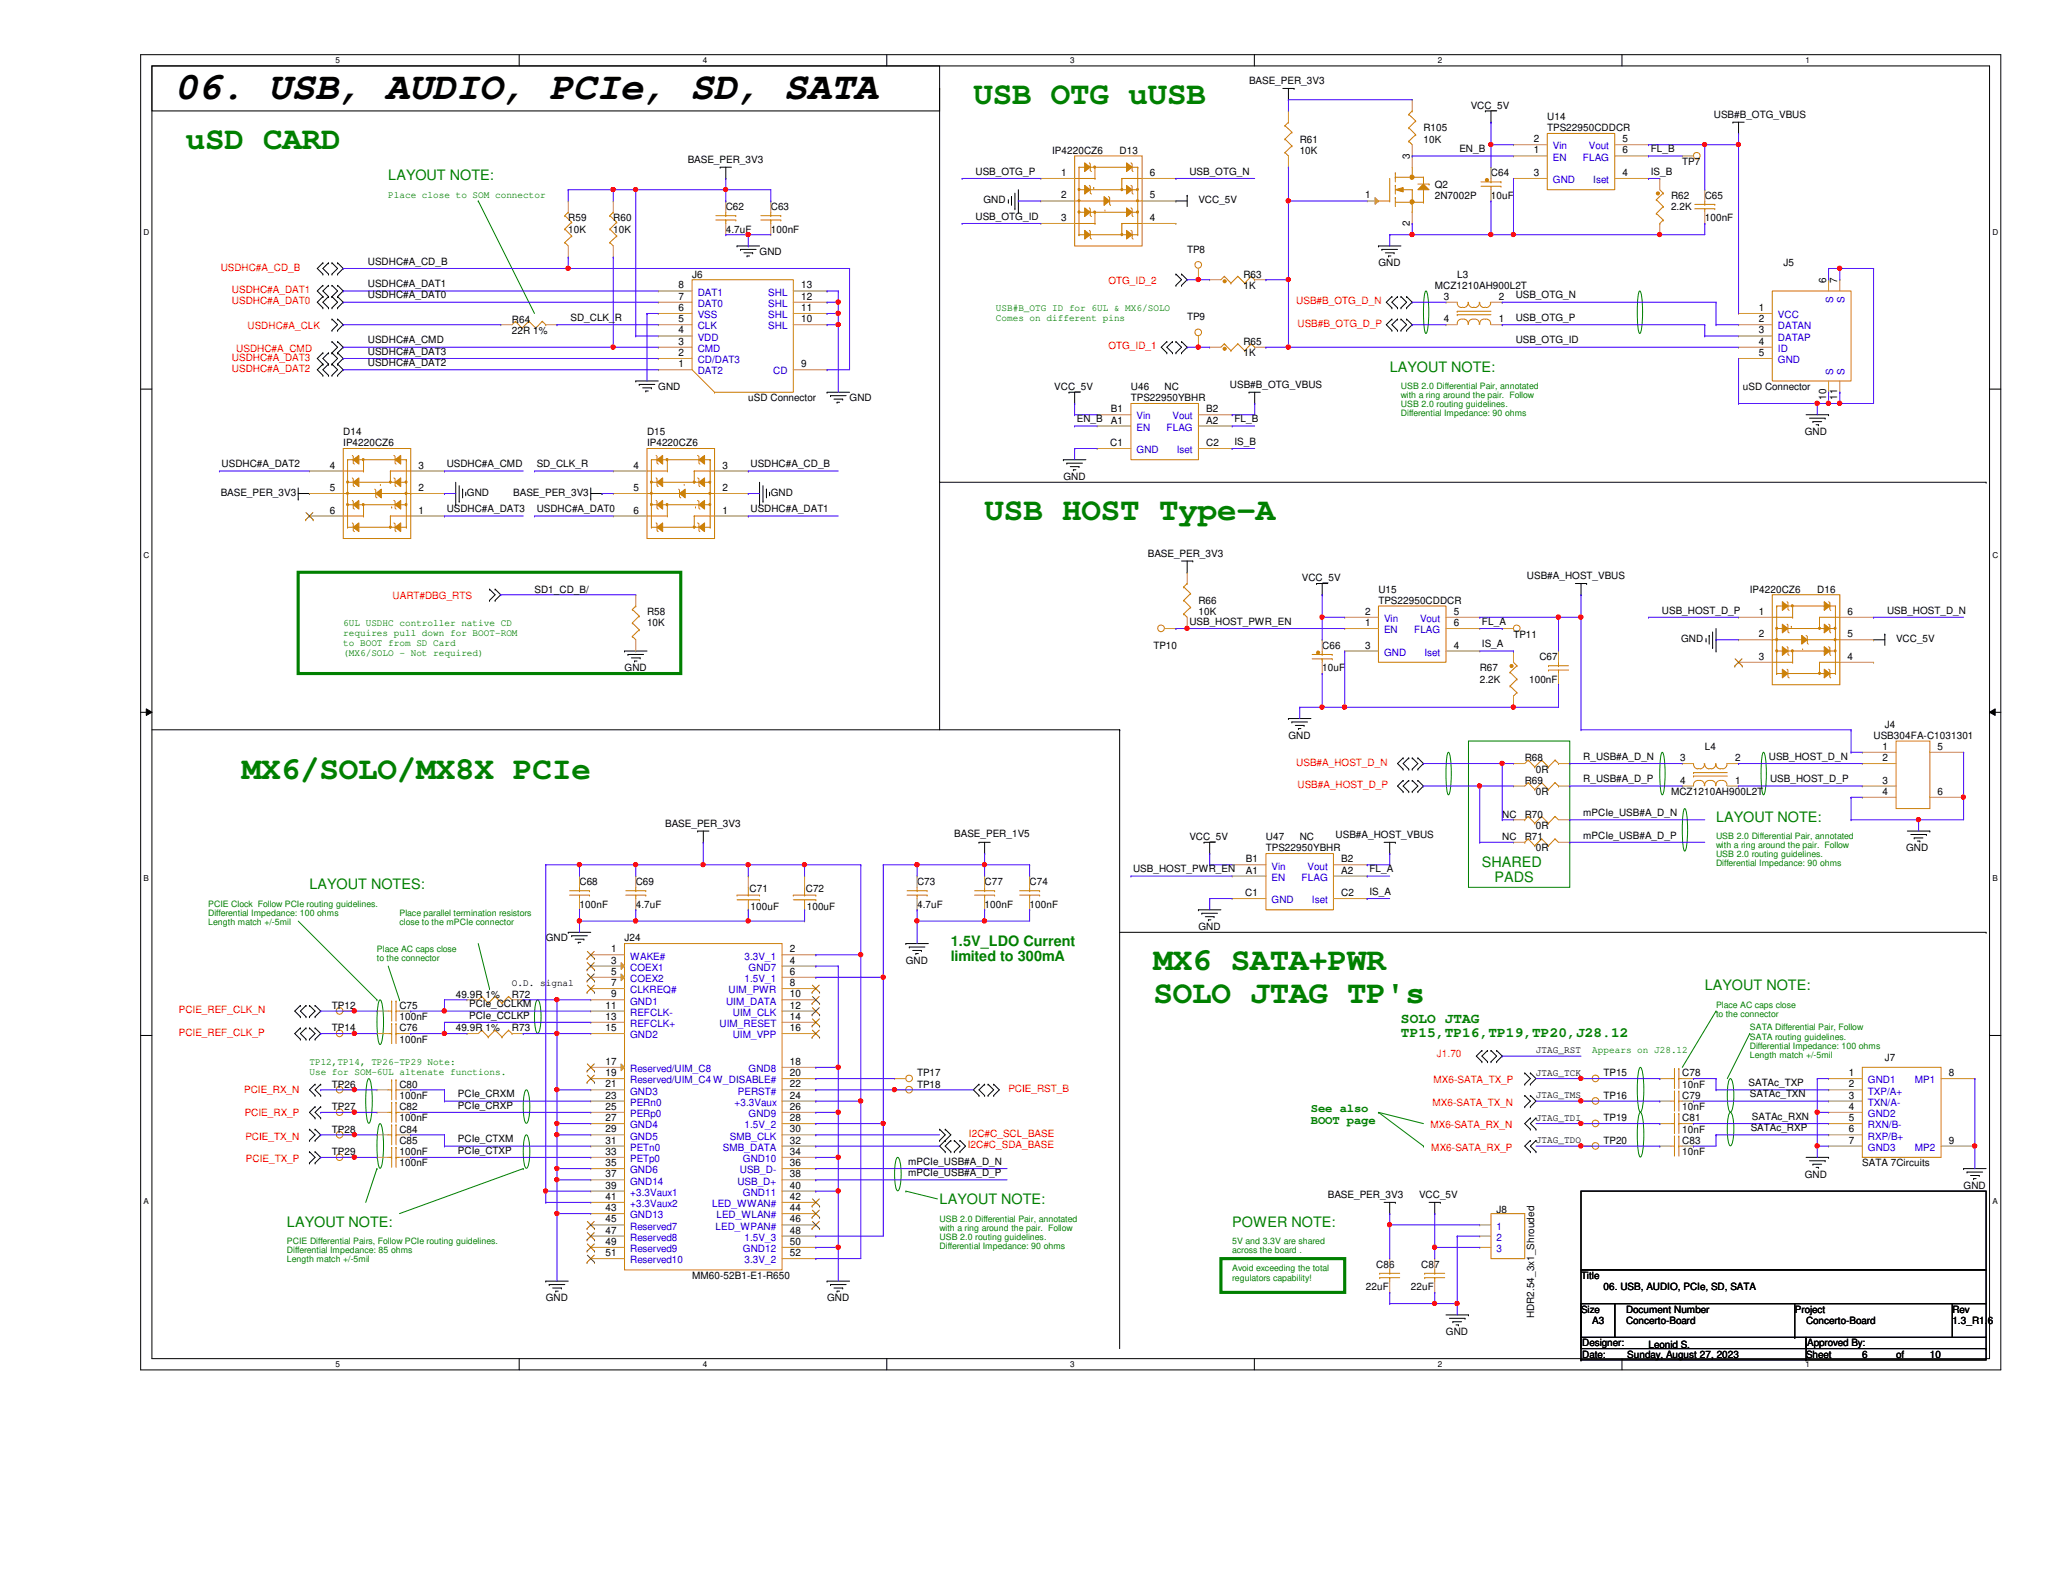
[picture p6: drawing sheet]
<svg xmlns="http://www.w3.org/2000/svg" width="279mm" height="216mm" viewBox="0 0 279 216" stroke-linecap="round" stroke-linejoin="round" font-family="sans-serif">
<defs><g id="words">
<text font-size="5.3" x="23.6" y="13.5">06. USB, AUDIO, PCIe, SD, SATA</text>
<g font-size="4.4" fill="#008000">
<text x="131.8" y="14.1">USB OTG uUSB</text>
<text x="25.1" y="20.2">uSD CARD</text>
<text x="133.3" y="70.5">USB HOST Type-A</text>
<text x="32.8" y="105.5">MX6/SOLO/MX8X PCIe</text>
<text x="156.2" y="131.4">MX6 SATA+PWR</text>
<text x="156.2" y="135.8">SOLO JTAG TP's</text>
</g>
<g font-size="1.9" fill="#008000">
<text x="52.6" y="24.4">LAYOUT NOTE:</text>
<text x="188.2" y="50.3">LAYOUT NOTE:</text>
<text x="232.4" y="111.3">LAYOUT NOTE:</text>
<text x="200.7" y="117.4">SHARED</text>
<text x="202.4" y="119.4">PADS</text>
<text x="41.9" y="120.4">LAYOUT NOTES:</text>
<text x="128.8" y="128.1">1.5V_LDO Current</text>
<text x="128.8" y="130.1">limited to 300mA</text>
<text x="230.9" y="134.2">LAYOUT NOTE:</text>
<text x="189.7" y="138.6">SOLO JTAG</text>
<text x="189.7" y="140.5">TP15,TP16,TP19,TP20,J28.12</text>
<text x="38.9" y="166.2">LAYOUT NOTE:</text>
<text x="127.3" y="163.1">LAYOUT NOTE:</text>
<text x="166.9" y="166.2">POWER NOTE:</text>
</g>
<g font-size="1.7" fill="#008000">
<text x="177.5" y="150.6">See also</text>
<text x="177.5" y="152.2">BOOT page</text>
</g>
<g font-size="1.4">
<text x="169.2" y="11.4">BASE_PER_3V3</text>
<text x="192.8" y="17.8">R105</text>
<text x="199.2" y="14.7">VCC_5V</text>
<text x="209.5" y="16.3">U14</text>
<text x="209.5" y="17.8">TPS22950CDDCR</text>
<text x="232.1" y="16">USB#B_OTG_VBUS</text>
<text x="93.1" y="22.1">BASE_PER_3V3</text>
<text x="132.1" y="23.7">USB_OTG_P</text>
<text x="142.5" y="20.8">IP4220CZ6</text>
<text x="143.7" y="23.8">1</text>
<text x="151.6" y="20.8">D13</text>
<text x="155.7" y="23.8">6</text>
<text x="161.1" y="23.7">USB_OTG_N</text>
<text x="176" y="19.3">R61</text>
<text x="176" y="20.8">10K</text>
<text x="190.9" y="21.6" transform="rotate(-90 190.9 21.6)">3</text>
<text x="192.8" y="19.3">10K</text>
<text x="197.7" y="20.6">EN_B</text>
<text x="201.9" y="23.9">C64</text>
<text x="207.7" y="20.8">1</text>
<text x="207.7" y="19.3">2</text>
<text x="207.7" y="23.8">3</text>
<text x="219.8" y="20.8">6</text>
<text x="219.8" y="19.3">5</text>
<text x="219.8" y="23.8">4</text>
<text x="223.6" y="23.7">IS_B</text>
<text x="223.6" y="20.6">FL_B</text>
<text x="227.8" y="22.4">TP7</text>
<text x="77" y="30">R59</text>
<text x="83.1" y="30">R60</text>
<text x="98.3" y="28.4">C62</text>
<text x="104.4" y="28.4">C63</text>
<text x="132.1" y="29.8">USB_OTG_ID</text>
<text x="133.2" y="27.5">GND</text>
<text x="143.7" y="26.9">2</text>
<text x="143.7" y="29.9">3</text>
<text x="155.7" y="29.9">4</text>
<text x="155.7" y="26.9">5</text>
<text x="162.3" y="27.5">VCC_5V</text>
<text x="184.9" y="26.9">1</text>
<text x="194.3" y="25.4">Q2</text>
<text x="194.3" y="26.9">2N7002P</text>
<text x="201.9" y="26.9">10uF</text>
<text x="226.3" y="26.9">R62</text>
<text x="226.3" y="28.4">2.2K</text>
<text x="230.9" y="26.9">C65</text>
<text x="230.9" y="30">100nF</text>
<text x="49.8" y="35.9">USDHC#A_CD_B</text>
<text x="77" y="31.5">10K</text>
<text x="83.1" y="31.5">10K</text>
<text x="98.3" y="31.5">4.7uF</text>
<text x="102.9" y="34.5">GND</text>
<text x="104.4" y="31.5">100nF</text>
<text x="160.8" y="34.2">TP8</text>
<text x="190.9" y="30.6" transform="rotate(-90 190.9 30.6)">2</text>
<text x="49.8" y="38.9">USDHC#A_DAT1</text>
<text x="49.8" y="40.4">USDHC#A_DAT0</text>
<text x="91.9" y="40.6">7</text>
<text x="91.9" y="39.1">8</text>
<text x="93.7" y="37.6">J6</text>
<text x="108.5" y="39.1">13</text>
<text x="108.5" y="40.6">12</text>
<text x="168.4" y="37.6">R63</text>
<text x="168.4" y="39.1">1K</text>
<text x="186.7" y="36.1">GND</text>
<text x="194.3" y="39.1">MCZ1210AH900L2T</text>
<text x="195.5" y="40.6">3</text>
<text x="197.4" y="37.6">L3</text>
<text x="203" y="40.6">2</text>
<text x="205.3" y="40.4">USB_OTG_N</text>
<text x="241.6" y="36.1">J5</text>
<text x="247.3" y="38.4" transform="rotate(-90 247.3 38.4)">6</text>
<text x="248.8" y="38.4" transform="rotate(-90 248.8 38.4)">7</text>
<text x="49.8" y="46.5">USDHC#A_CMD</text>
<text x="69.3" y="43.7">R64</text>
<text x="69.3" y="45.2">22R 1%</text>
<text x="77.3" y="43.5">SD_CLK_R</text>
<text x="91.9" y="46.7">3</text>
<text x="91.9" y="45.2">4</text>
<text x="91.9" y="43.6">5</text>
<text x="91.9" y="42.1">6</text>
<text x="108.5" y="43.6">10</text>
<text x="108.5" y="42.1">11</text>
<text x="160.8" y="43.4">TP9</text>
<text x="168.4" y="46.7">R65</text>
<text x="195.5" y="43.6">4</text>
<text x="203" y="43.6">1</text>
<text x="205.3" y="43.5">USB_OTG_P</text>
<text x="205.3" y="46.5">USB_OTG_ID</text>
<text x="238.2" y="42.1">1</text>
<text x="238.2" y="43.6">2</text>
<text x="238.2" y="45.2">3</text>
<text x="238.2" y="46.7">4</text>
<text x="49.8" y="48">USDHC#A_DAT3</text>
<text x="49.8" y="49.6">USDHC#A_DAT2</text>
<text x="89.2" y="52.8">GND</text>
<text x="91.9" y="48.2">2</text>
<text x="91.9" y="49.7">1</text>
<text x="108.5" y="49.7">9</text>
<text x="142.8" y="52.8">VCC_5V</text>
<text x="153.2" y="52.8">U46</text>
<text x="157.7" y="52.8">NC</text>
<text x="166.6" y="52.5">USB#B_OTG_VBUS</text>
<text x="168.4" y="48.3">1K</text>
<text x="236.1" y="52.8">uSD Connector</text>
<text x="238.2" y="48.2">5</text>
<text x="46.5" y="58.9">D14</text>
<text x="87.6" y="58.9">D15</text>
<text x="101.3" y="54.4">uSD Connector</text>
<text x="115.1" y="54.4">GND</text>
<text x="145.8" y="57.2">EN_B</text>
<text x="150.5" y="57.4">A1</text>
<text x="150.5" y="55.8">B1</text>
<text x="153.2" y="54.4">TPS22950YBHR</text>
<text x="163.4" y="57.4">A2</text>
<text x="163.4" y="55.8">B2</text>
<text x="167.2" y="57.2">FL_B</text>
<text x="244.4" y="58.9">GND</text>
<text x="247.3" y="54.2" transform="rotate(-90 247.3 54.2)">10</text>
<text x="248.8" y="54.2" transform="rotate(-90 248.8 54.2)">11</text>
<text x="30" y="63.3">USDHC#A_DAT2</text>
<text x="44.7" y="63.5">4</text>
<text x="46.5" y="60.5">IP4220CZ6</text>
<text x="56.7" y="63.5">3</text>
<text x="60.5" y="63.3">USDHC#A_CMD</text>
<text x="72.7" y="63.3">SD_CLK_R</text>
<text x="85.8" y="63.5">4</text>
<text x="87.6" y="60.5">IP4220CZ6</text>
<text x="97.8" y="63.5">3</text>
<text x="101.6" y="63.3">USDHC#A_CD_B</text>
<text x="144" y="65">GND</text>
<text x="150.4" y="60.4">C1</text>
<text x="163.4" y="60.4">C2</text>
<text x="167.2" y="60.2">IS_B</text>
<text x="29.9" y="67.1">BASE_PER_3V3</text>
<text x="44.7" y="66.5">5</text>
<text x="44.7" y="69.6">6</text>
<text x="56.7" y="66.5">2</text>
<text x="56.7" y="69.6">1</text>
<text x="60.5" y="69.4">USDHC#A_DAT3</text>
<text x="63.2" y="67.1">GND</text>
<text x="69.5" y="67.1">BASE_PER_3V3</text>
<text x="72.7" y="69.4">USDHC#A_DAT0</text>
<text x="85.8" y="66.5">5</text>
<text x="85.8" y="69.6">6</text>
<text x="97.8" y="66.5">2</text>
<text x="97.8" y="69.6">1</text>
<text x="101.6" y="69.4">USDHC#A_DAT1</text>
<text x="104.4" y="67.1">GND</text>
<text x="155.4" y="75.4">BASE_PER_3V3</text>
<text x="72.4" y="80.3">SD1_CD_B/</text>
<text x="87.6" y="83.3">R58</text>
<text x="162.3" y="81.8">R66</text>
<text x="162.3" y="83.3">10K</text>
<text x="176.3" y="78.7">VCC_5V</text>
<text x="184.9" y="83.3">2</text>
<text x="186.7" y="80.3">U15</text>
<text x="186.7" y="81.8">TPS22950CDDCR</text>
<text x="196.9" y="83.3">5</text>
<text x="206.8" y="78.4">USB#A_HOST_VBUS</text>
<text x="225.1" y="83.1">USB_HOST_D_P</text>
<text x="237" y="80.3">IP4220CZ6</text>
<text x="238.2" y="83.3">1</text>
<text x="246.1" y="80.3">D16</text>
<text x="250.2" y="83.3">6</text>
<text x="255.6" y="83.1">USB_HOST_D_N</text>
<text x="87.6" y="84.8">10K</text>
<text x="156.2" y="87.9">TP10</text>
<text x="161.1" y="84.6">USB_HOST_PWR_EN</text>
<text x="179.1" y="87.9">C66</text>
<text x="184.9" y="84.8">1</text>
<text x="184.9" y="87.8">3</text>
<text x="196.9" y="84.8">6</text>
<text x="196.9" y="87.8">4</text>
<text x="200.7" y="87.7">IS_A</text>
<text x="200.7" y="84.6">FL_A</text>
<text x="205" y="86.4">TP11</text>
<text x="208.5" y="89.4">C67</text>
<text x="227.7" y="87">GND</text>
<text x="238.2" y="86.3">2</text>
<text x="238.2" y="89.4">3</text>
<text x="250.2" y="89.4">4</text>
<text x="250.2" y="86.3">5</text>
<text x="256.8" y="87">VCC_5V</text>
<text x="84.6" y="90.9">GND</text>
<text x="179.1" y="90.9">10uF</text>
<text x="200.4" y="90.9">R67</text>
<text x="200.4" y="92.5">2.2K</text>
<text x="207.1" y="92.5">100nF</text>
<text x="174.5" y="100.1">GND</text>
<text x="230.9" y="101.6">L4</text>
<text x="253.7" y="100.1">USB304FA-C1031301</text>
<text x="255" y="101.6">1</text>
<text x="255.3" y="98.6">J4</text>
<text x="262.4" y="101.6">5</text>
<text x="206.5" y="106.2">R69</text>
<text x="206.5" y="103.1">R68</text>
<text x="208" y="107.7">0R</text>
<text x="208" y="104.6">0R</text>
<text x="214.4" y="102.9">R_USB#A_D_N</text>
<text x="214.4" y="106">R_USB#A_D_P</text>
<text x="226.3" y="107.7">MCZ1210AH900L2T</text>
<text x="227.5" y="106.1">4</text>
<text x="227.5" y="103.1">3</text>
<text x="235" y="106.1">1</text>
<text x="235" y="103.1">2</text>
<text x="239.6" y="102.9">USB_HOST_D_N</text>
<text x="239.7" y="106">USB_HOST_D_P</text>
<text x="255" y="103.1">2</text>
<text x="255" y="106.1">3</text>
<text x="255" y="107.7">4</text>
<text x="262.4" y="107.7">6</text>
<text x="90.1" y="112">BASE_PER_3V3</text>
<text x="129.2" y="113.3">BASE_PER_1V5</text>
<text x="161.1" y="113.8">VCC_5V</text>
<text x="171.4" y="113.8">U47</text>
<text x="176" y="113.8">NC</text>
<text x="180.9" y="113.5">USB#A_HOST_VBUS</text>
<text x="203.5" y="113.8">NC</text>
<text x="203.5" y="110.7">NC</text>
<text x="206.5" y="113.8">R71</text>
<text x="206.5" y="110.7">R70</text>
<text x="208" y="112.3">0R</text>
<text x="214.4" y="110.5">mPCIe_USB#A_D_N</text>
<text x="214.4" y="113.6">mPCIe_USB#A_D_P</text>
<text x="78.5" y="119.9">C68</text>
<text x="86.1" y="119.9">C69</text>
<text x="124.2" y="119.9">C73</text>
<text x="133.3" y="119.9">C77</text>
<text x="139.4" y="119.9">C74</text>
<text x="153.5" y="118.2">USB_HOST_PWR_EN</text>
<text x="168.7" y="118.3">A1</text>
<text x="168.7" y="116.8">B1</text>
<text x="171.4" y="115.3">TPS22950YBHR</text>
<text x="181.7" y="118.3">A2</text>
<text x="181.7" y="116.8">B2</text>
<text x="185.5" y="118.2">FL_A</text>
<text x="208" y="115.3">0R</text>
<text x="258.1" y="115.3">GND</text>
<text x="78.5" y="122.9">100nF</text>
<text x="86.1" y="122.9">4.7uF</text>
<text x="101.5" y="120.8">C71</text>
<text x="101.6" y="123.2">100uF</text>
<text x="109.1" y="120.8">C72</text>
<text x="109.3" y="123.2">100uF</text>
<text x="124.2" y="122.9">4.7uF</text>
<text x="133.3" y="122.9">100nF</text>
<text x="139.4" y="122.9">100nF</text>
<text x="162.3" y="126">GND</text>
<text x="168.7" y="121.4">C1</text>
<text x="181.7" y="121.4">C2</text>
<text x="185.5" y="121.2">IS_A</text>
<text x="73.9" y="127.5">GND</text>
<text x="82.8" y="129">1</text>
<text x="82.8" y="130.5">3</text>
<text x="84.6" y="127.5">J24</text>
<text x="107" y="129">2</text>
<text x="107" y="130.5">4</text>
<text x="122.7" y="130.6">GND</text>
<text x="45" y="136.7">TP12</text>
<text x="54.1" y="136.7">C75</text>
<text x="61.7" y="135.1">49.9R 1%</text>
<text x="63.5" y="136.4">PCIe_CCLKM</text>
<text x="63.5" y="138">PCIe_CCLKP</text>
<text x="69.3" y="133.5">O.D. signal</text>
<text x="69.3" y="135.1">R72</text>
<text x="82" y="136.6">11</text>
<text x="82.8" y="132">5</text>
<text x="82.8" y="133.6">7</text>
<text x="82.8" y="135.1">9</text>
<text x="107" y="132">6</text>
<text x="107" y="133.6">8</text>
<text x="107" y="135.1">10</text>
<text x="107" y="136.6">12</text>
<text x="45" y="139.7">TP14</text>
<text x="54.1" y="138.2">100nF</text>
<text x="54.1" y="139.7">C76</text>
<text x="54.1" y="141.2">100nF</text>
<text x="61.7" y="139.7">49.9R 1%</text>
<text x="69.3" y="139.7">R73</text>
<text x="82" y="138.1">13</text>
<text x="82" y="139.7">15</text>
<text x="107" y="138.1">14</text>
<text x="107" y="139.7">16</text>
<text x="208" y="142.7">JTAG_RST</text>
<text x="255.3" y="143.7">J7</text>
<text x="45" y="147.3">TP26</text>
<text x="54.1" y="147.3">C80</text>
<text x="54.1" y="148.8">100nF</text>
<text x="62" y="148.6">PCIe_CRXM</text>
<text x="82" y="144.2">17</text>
<text x="82" y="145.8">19</text>
<text x="82" y="147.3">21</text>
<text x="82" y="148.8">23</text>
<text x="107" y="144.2">18</text>
<text x="107" y="145.8">20</text>
<text x="107" y="147.3">22</text>
<text x="107" y="148.8">24</text>
<text x="124.2" y="147.3">TP18</text>
<text x="124.2" y="145.8">TP17</text>
<text x="208" y="145.7">JTAG_TCK</text>
<text x="208" y="148.8">JTAG_TMS</text>
<text x="217.2" y="145.8">TP15</text>
<text x="217.2" y="148.8">TP16</text>
<text x="227.8" y="145.8">C78</text>
<text x="227.8" y="147.3">10nF</text>
<text x="227.8" y="148.8">C79</text>
<text x="236.8" y="147.1">SATAc_TXP</text>
<text x="237" y="148.6">SATAc_TXN</text>
<text x="250.4" y="145.8">1</text>
<text x="250.4" y="147.3">2</text>
<text x="250.4" y="148.8">3</text>
<text x="263.9" y="145.8">8</text>
<text x="45" y="150.4">TP27</text>
<text x="45" y="153.4">TP28</text>
<text x="54.1" y="150.4">C82</text>
<text x="54.1" y="151.9">100nF</text>
<text x="54.1" y="153.4">C84</text>
<text x="54.1" y="154.9">C85</text>
<text x="62" y="150.2">PCIe_CRXP</text>
<text x="62" y="154.7">PCIe_CTXM</text>
<text x="82" y="150.3">25</text>
<text x="82" y="151.8">27</text>
<text x="82" y="153.4">29</text>
<text x="82" y="154.9">31</text>
<text x="107" y="150.3">26</text>
<text x="107" y="151.8">28</text>
<text x="107" y="153.4">30</text>
<text x="107" y="154.9">32</text>
<text x="208" y="151.8">JTAG_TDI</text>
<text x="208" y="154.9">JTAG_TDO</text>
<text x="217.2" y="151.9">TP19</text>
<text x="217.2" y="154.9">TP20</text>
<text x="227.8" y="154.9">C83</text>
<text x="227.8" y="150.4">10nF</text>
<text x="227.8" y="151.9">C81</text>
<text x="227.8" y="153.4">10nF</text>
<text x="237.1" y="153.2">SATAc_RXP</text>
<text x="237.3" y="151.7">SATAc_RXN</text>
<text x="250.4" y="150.3">4</text>
<text x="250.4" y="151.8">5</text>
<text x="250.4" y="153.4">6</text>
<text x="250.4" y="154.9">7</text>
<text x="263.9" y="154.9">9</text>
<text x="45" y="156.5">TP29</text>
<text x="54.1" y="156.5">100nF</text>
<text x="54.1" y="158">100nF</text>
<text x="62" y="156.3">PCIe_CTXP</text>
<text x="82" y="156.4">33</text>
<text x="82" y="157.9">35</text>
<text x="82" y="159.5">37</text>
<text x="82" y="161">39</text>
<text x="107" y="156.4">34</text>
<text x="107" y="157.9">36</text>
<text x="107" y="159.5">38</text>
<text x="107" y="161">40</text>
<text x="123" y="157.8">mPCIe_USB#A_D_N</text>
<text x="123" y="159.3">mPCIe_USB#A_D_P</text>
<text x="227.8" y="156.5">10nF</text>
<text x="244.4" y="159.5">GND</text>
<text x="252.2" y="158">SATA 7Circuits</text>
<text x="265.9" y="161">GND</text>
<text x="82" y="162.5">41</text>
<text x="82" y="164">43</text>
<text x="82" y="165.6">45</text>
<text x="82" y="167.1">47</text>
<text x="107" y="162.5">42</text>
<text x="107" y="164">44</text>
<text x="107" y="165.6">46</text>
<text x="107" y="167.1">48</text>
<text x="179.8" y="162.3">BASE_PER_3V3</text>
<text x="192.2" y="162.3">VCC_5V</text>
<text x="202.7" y="164.3">J8</text>
<text x="82" y="168.6">49</text>
<text x="82" y="170.1">51</text>
<text x="93.7" y="173.2">MM60-52B1-E1-R650</text>
<text x="107" y="168.6">50</text>
<text x="107" y="170.1">52</text>
<text x="186.4" y="171.7">C86</text>
<text x="192.5" y="171.7">C87</text>
<text x="214.1" y="173.2">Title</text>
<text x="73.9" y="176.3">GND</text>
<text x="112" y="176.3">GND</text>
<text x="185" y="174.8">22uF</text>
<text x="191.1" y="174.8">22uF</text>
<text x="207.8" y="178.6" transform="rotate(-90 207.8 178.6)">HDR2.54_3x1_Shrouded</text>
<text x="214.1" y="177.8">Size</text>
<text x="215.6" y="179.3">A3</text>
<text x="217.2" y="174.8">06. USB, AUDIO, PCIe, SD, SATA</text>
<text x="220.2" y="177.8">Document Number</text>
<text x="220.2" y="179.3">Concerto-Board</text>
<text x="243.1" y="177.8">Project</text>
<text x="244.6" y="179.3">Concerto-Board</text>
<text x="264.4" y="177.8">Rev</text>
<text x="264.4" y="179.3">1.3_R1.6</text>
<text x="195.8" y="180.8">GND</text>
<text x="214.3" y="183.9">Date:</text>
<text x="214.3" y="182.4">Designer:</text>
<text x="220.4" y="183.9">Sunday, August 27, 2023</text>
<text x="223.3" y="182.5">Leonid S.</text>
<text x="244.6" y="183.9">Sheet</text>
<text x="244.8" y="182.4">Approved By:</text>
<text x="252.2" y="183.9">6</text>
<text x="256.8" y="183.9">of</text>
<text x="261.4" y="183.9">10</text>
</g>
<g font-size="1.4" fill="#00c">
<text x="210.3" y="21.8">EN</text>
<text x="210.3" y="20.2">Vin</text>
<text x="214.4" y="21.8">FLAG</text>
<text x="215.2" y="20.2">Vout</text>
<text x="210.3" y="24.8">GND</text>
<text x="215.8" y="24.8">Iset</text>
<text x="94.5" y="41.6">DAT0</text>
<text x="94.5" y="40">DAT1</text>
<text x="104.1" y="40">SHL</text>
<text x="104.1" y="41.6">SHL</text>
<text x="248.3" y="41.1" transform="rotate(-90 248.3 41.1)">S</text>
<text x="249.8" y="41.1" transform="rotate(-90 249.8 41.1)">S</text>
<text x="94.5" y="47.7">CMD</text>
<text x="94.5" y="46.1">VDD</text>
<text x="94.5" y="44.6">CLK</text>
<text x="94.5" y="43.1">VSS</text>
<text x="104.1" y="44.6">SHL</text>
<text x="104.1" y="43.1">SHL</text>
<text x="240.8" y="43.1">VCC</text>
<text x="240.8" y="44.6">DATAN</text>
<text x="240.8" y="46.1">DATAP</text>
<text x="240.8" y="47.7">ID</text>
<text x="94.5" y="49.2">CD/DAT3</text>
<text x="94.5" y="50.7">DAT2</text>
<text x="104.7" y="50.7">CD</text>
<text x="240.8" y="49.2">GND</text>
<text x="248.3" y="50.8" transform="rotate(-90 248.3 50.8)">S</text>
<text x="249.8" y="50.8" transform="rotate(-90 249.8 50.8)">S</text>
<text x="153.9" y="58.3">EN</text>
<text x="153.9" y="56.8">Vin</text>
<text x="158" y="58.3">FLAG</text>
<text x="158.8" y="56.8">Vout</text>
<text x="153.9" y="61.4">GND</text>
<text x="159.4" y="61.4">Iset</text>
<text x="187.5" y="85.8">EN</text>
<text x="187.5" y="84.2">Vin</text>
<text x="187.5" y="88.8">GND</text>
<text x="191.5" y="85.8">FLAG</text>
<text x="192.3" y="84.2">Vout</text>
<text x="192.9" y="88.8">Iset</text>
<text x="172.2" y="119.3">EN</text>
<text x="172.2" y="117.8">Vin</text>
<text x="176.3" y="119.3">FLAG</text>
<text x="177.1" y="117.8">Vout</text>
<text x="172.2" y="122.3">GND</text>
<text x="177.7" y="122.3">Iset</text>
<text x="85.3" y="130">WAKE#</text>
<text x="85.3" y="131.5">COEX1</text>
<text x="100.8" y="130">3.3V_1</text>
<text x="101.4" y="131.5">GND7</text>
<text x="85.3" y="133">COEX2</text>
<text x="85.3" y="134.5">CLKREQ#</text>
<text x="85.3" y="136.1">GND1</text>
<text x="85.3" y="137.6">REFCLK-</text>
<text x="98.3" y="136.1">UIM_DATA</text>
<text x="98.7" y="134.5">UIM_PWR</text>
<text x="99.3" y="137.6">UIM_CLK</text>
<text x="100.8" y="133">1.5V_1</text>
<text x="85.3" y="139.1">REFCLK+</text>
<text x="85.3" y="140.6">GND2</text>
<text x="97.5" y="139.1">UIM_RESET</text>
<text x="99.2" y="140.6">UIM_VPP</text>
<text x="85.3" y="145.2">Reserved/UIM_C8</text>
<text x="85.3" y="146.7">Reserved/UIM_C4 W_DISABLE#</text>
<text x="85.3" y="148.3">GND3</text>
<text x="85.3" y="149.8">PERn0</text>
<text x="99.5" y="149.8">+3.3Vaux</text>
<text x="99.9" y="148.3">PERST#</text>
<text x="101.4" y="145.2">GND8</text>
<text x="253" y="146.7">GND1</text>
<text x="253" y="148.3">TXP/A+</text>
<text x="253" y="149.8">TXN/A-</text>
<text x="259.3" y="146.7">MP1</text>
<text x="85.3" y="151.3">PERp0</text>
<text x="85.3" y="152.8">GND4</text>
<text x="85.3" y="154.3">GND5</text>
<text x="85.3" y="155.9">PETn0</text>
<text x="97.9" y="155.9">SMB_DATA</text>
<text x="98.8" y="154.3">SMB_CLK</text>
<text x="100.8" y="152.8">1.5V_2</text>
<text x="101.4" y="151.3">GND9</text>
<text x="253" y="151.3">GND2</text>
<text x="253" y="152.8">RXN/B-</text>
<text x="253" y="154.3">RXP/B+</text>
<text x="253" y="155.9">GND3</text>
<text x="259.3" y="155.9">MP2</text>
<text x="85.3" y="157.4">PETp0</text>
<text x="85.3" y="158.9">GND6</text>
<text x="85.3" y="160.4">GND14</text>
<text x="85.3" y="162">+3.3Vaux1</text>
<text x="99.9" y="160.4">USB_D+</text>
<text x="100.2" y="158.9">USB_D-</text>
<text x="100.6" y="157.4">GND10</text>
<text x="100.6" y="162">GND11</text>
<text x="85.3" y="163.5">+3.3Vaux2</text>
<text x="85.3" y="165">GND13</text>
<text x="85.3" y="166.5">Reserved7</text>
<text x="96.4" y="163.5">LED_WWAN#</text>
<text x="96.9" y="166.5">LED_WPAN#</text>
<text x="97" y="165">LED_WLAN#</text>
<text x="202.7" y="166.5">1</text>
<text x="85.3" y="168.1">Reserved8</text>
<text x="85.3" y="169.6">Reserved9</text>
<text x="85.3" y="171.1">Reserved10</text>
<text x="100.6" y="169.6">GND12</text>
<text x="100.8" y="168.1">1.5V_3</text>
<text x="100.8" y="171.1">3.3V_2</text>
<text x="202.7" y="168.1">2</text>
<text x="202.7" y="169.6">3</text>
</g>
<g font-size="1.4" fill="#008000">
<text x="52.6" y="26.8">Place close to SOM connector</text>
<text x="134.9" y="42.1">USB#B_OTG ID for 6UL &amp; MX6/SOLO</text>
<text x="134.9" y="43.4">Comes on different pins</text>
<text x="46.5" y="84.8">6UL USDHC controller native CD</text>
<text x="46.5" y="86.1">requires pull down for BOOT-ROM</text>
<text x="46.5" y="87.5">to BOOT from SD Card</text>
<text x="46.5" y="88.8">(MX6/SOLO - Not required)</text>
<text x="215.6" y="142.7">Appears on J28.12</text>
<text x="41.9" y="144.2">TP12,TP14, TP26-TP29 Note:</text>
<text x="41.9" y="145.5">Use for SOM-6UL altenate functions.</text>
</g>
<g font-size="1.4" fill="#f00">
<text x="29.9" y="36.7">USDHC#A_CD_B</text>
<text x="31.4" y="39.7">USDHC#A_DAT1</text>
<text x="31.4" y="41.2">USDHC#A_DAT0</text>
<text x="150.1" y="38.5">OTG_ID_2</text>
<text x="175.6" y="41.2">USB#B_OTG_D_N</text>
<text x="32" y="47.7">USDHC#A_CMD</text>
<text x="33.5" y="44.6">USDHC#A_CLK</text>
<text x="150.1" y="47.3">OTG_ID_1</text>
<text x="175.7" y="44.3">USB#B_OTG_D_P</text>
<text x="31.4" y="50.4">USDHC#A_DAT2</text>
<text x="31.4" y="48.9">USDHC#A_DAT3</text>
<text x="53.2" y="81.2">UART#DBG_RTS</text>
<text x="175.6" y="103.7">USB#A_HOST_D_N</text>
<text x="175.7" y="106.8">USB#A_HOST_D_P</text>
<text x="24.2" y="137.2">PCIE_REF_CLK_N</text>
<text x="24.2" y="140.3">PCIE_REF_CLK_P</text>
<text x="194.6" y="143.2">J1.70</text>
<text x="33.1" y="148.1">PCIE_RX_N</text>
<text x="136.6" y="147.9">PCIE_RST_B</text>
<text x="194" y="149.8">MX6-SATA_TX_N</text>
<text x="194.1" y="146.7">MX6-SATA_TX_P</text>
<text x="33.1" y="151.1">PCIE_RX_P</text>
<text x="33.2" y="154.3">PCIE_TX_N</text>
<text x="131.1" y="155.5">I2C#C_SDA_BASE</text>
<text x="131.2" y="154">I2C#C_SCL_BASE</text>
<text x="193.7" y="152.8">MX6-SATA_RX_N</text>
<text x="193.8" y="155.9">MX6-SATA_RX_P</text>
<text x="33.3" y="157.4">PCIE_TX_P</text>
</g>
<g font-size="1.2" fill="#008000">
<text x="189.7" y="52.7">USB 2.0 Differential Pair, annotated</text>
<text x="189.7" y="53.9">with a ring around the pair. Follow</text>
<text x="189.7" y="55.2">USB 2.0 routing guidelines.</text>
<text x="189.7" y="56.4">Differential Impedance: 90 ohms</text>
<text x="232.4" y="113.7">USB 2.0 Differential Pair, annotated</text>
<text x="232.4" y="114.9">with a ring around the pair. Follow</text>
<text x="232.4" y="116.1">USB 2.0 routing guidelines.</text>
<text x="232.4" y="117.3">Differential Impedance: 90 ohms</text>
<text x="28.2" y="122.8">PCIE Clock Follow PCIe routing guidelines.</text>
<text x="28.2" y="124">Differential Impedance: 100 ohms</text>
<text x="28.2" y="125.3">Length match +/-5mil</text>
<text x="54.1" y="124">Place parallel termination resistors</text>
<text x="54.1" y="125.3">close to the mPCIe connector</text>
<text x="51.1" y="128.9">Place AC caps close</text>
<text x="51.1" y="130.1">to the connector</text>
<text x="232.4" y="136.5">Place AC caps close</text>
<text x="232.4" y="137.8">to the connector</text>
<text x="237" y="139.6">SATA Differential Pair, Follow</text>
<text x="237" y="140.8">SATA routing guidelines.</text>
<text x="237" y="142">Differential Impedance: 100 ohms</text>
<text x="237" y="143.3">Length match +/-5mil</text>
<text x="127.3" y="165.5">USB 2.0 Differential Pair, annotated</text>
<text x="127.3" y="166.7">with a ring around the pair. Follow</text>
<text x="127.3" y="167.9">USB 2.0 routing guidelines.</text>
<text x="38.9" y="168.5">PCIE Differential Pairs, Follow PCIe routing guidelines.</text>
<text x="38.9" y="169.8">Differential Impedance: 85 ohms</text>
<text x="38.9" y="171">Length match +/-5mil</text>
<text x="127.3" y="169.2">Differential Impedance: 90 ohms</text>
<text x="166.9" y="168.5">5V and 3.3V are shared</text>
<text x="166.9" y="169.8">across the board .</text>
<text x="166.9" y="172.2">Avoid exceeding the total</text>
<text x="166.9" y="173.4">regulators capability!</text>
</g>
<g font-size="1.1">
<text x="45.4" y="8.6">5</text>
<text x="95.2" y="8.6">4</text>
<text x="144.9" y="8.6">3</text>
<text x="194.7" y="8.6">2</text>
<text x="244.5" y="8.6">1</text>
<text x="19.4" y="31.8">D</text>
<text x="269.8" y="31.8">D</text>
<text x="19.4" y="75.6">C</text>
<text x="269.8" y="75.6">C</text>
<text x="19.4" y="119.3">B</text>
<text x="269.8" y="119.3">B</text>
<text x="19.4" y="163.1">A</text>
<text x="269.8" y="163.1">A</text>
<text x="45.4" y="185.2">5</text>
<text x="95.2" y="185.2">4</text>
<text x="144.9" y="185.2">3</text>
<text x="194.7" y="185.2">2</text>
<text x="244.5" y="185.2">1</text>
</g>
</g></defs>
<path d="M19.1 7.4h251.9v178.1h-251.9zM20.6 8.9h248.9v175.1h-248.9z" fill="none" stroke="#000" stroke-width=".14"/>
<g fill="#fff">
<path d="M45.4 7.6h.6v1.2h-.6z"/>
<path d="M45.4 184.2h.6v1.2h-.6z"/>
</g>
<path d="M70.3 7.4v1.5M70.3 184v1.5" fill="none" stroke="#000" stroke-width=".14"/>
<g fill="#fff">
<path d="M95.2 7.6h.6v1.2h-.6z"/>
<path d="M95.2 184.2h.6v1.2h-.6z"/>
</g>
<path d="M120.1 7.4v1.5M120.1 184v1.5" fill="none" stroke="#000" stroke-width=".14"/>
<g fill="#fff">
<path d="M144.9 7.6h.6v1.2h-.6z"/>
<path d="M144.9 184.2h.6v1.2h-.6z"/>
</g>
<path d="M169.9 7.4v1.5M169.9 184v1.5" fill="none" stroke="#000" stroke-width=".14"/>
<g fill="#fff">
<path d="M194.7 7.6h.6v1.2h-.6z"/>
<path d="M194.7 184.2h.6v1.2h-.6z"/>
</g>
<path d="M219.7 7.4v1.5M219.7 184v1.5" fill="none" stroke="#000" stroke-width=".14"/>
<g fill="#fff">
<path d="M244.5 7.6h.6v1.2h-.6z"/>
<path d="M244.5 184.2h.6v1.2h-.6z"/>
<path d="M19.4 30.8h.8v1.2h-.8z"/>
<path d="M269.8 30.8h.8v1.2h-.8z"/>
<path d="M19.4 74.6h.8v1.2h-.8z"/>
<path d="M269.8 74.6h.8v1.2h-.8z"/>
</g>
<path d="M19.1 52.7h1.5M269.5 52.7h1.5" fill="none" stroke="#000" stroke-width=".14"/>
<g fill="#fff">
<path d="M19.4 118.4h.8v1.1h-.8z"/>
<path d="M269.8 118.4h.8v1.1h-.8z"/>
</g>
<path d="M19.1 96.5h1.5M19.8 96l.8 .5-.8 .4zM269.5 96.5l.7-.5v.9zM269.5 96.5h1.5" fill="none" stroke="#000" stroke-width=".14"/>
<path d="M19.8 96l.8 .5-.8 .4zM269.5 96.5l.7-.5v.9z" fill="#000"/>
<g fill="#fff">
<path d="M19.4 162.1h.8v1.2h-.8z"/>
<path d="M269.8 162.1h.8v1.2h-.8z"/>
</g>
<g fill="none" stroke="#000" stroke-width=".14">
<path d="M20.6 8.9h106.7v6.1h-106.7zM127.3 12h.1M127.3 12v86.8M173.7 12h1.6M174.5 13.5h.1M174.5 12v1.5M175.3 12h.1M201.2 15h.1M201.2 15h1.5M201.9 16.6h.1M201.9 15v1.6M234.7 16.6h.1"/>
<path d="M234.7 16.6h1.5M235.5 18.1h.1M235.5 16.6v1.5M43.7 38.6h.1M43.7 35.6h.1M43.7 37.1h.1M43.7 38.6l-.7 .8 .7 .8M43.7 35.6l-.7 .8 .7 .7M44.5 38.6h.1M44.5 37.1h.1M44.5 35.6h.1M44.5 38.6l-.8 .8 .8 .8"/>
<path d="M44.5 35.6l-.8 .8 .8 .7M45 38.6h.1M45 37.1h.1M45 35.6h.1M45 38.6l.7 .8-.7 .8M45 35.6l.7 .8-.7 .7M45.7 38.6h.1M45.7 35.6h.1M45.7 37.1h.1M45.7 38.6l.8 .8-.8 .8M45.7 35.6l.8 .8-.8 .7M97.5 22.6h.1"/>
<path d="M97.5 22.6h1.6M98.3 24.2h.1M98.3 22.6v1.6M99.8 33.3h.1M99.8 33.3h3.1M100.3 33.8h.1M100.3 33.8h2.1M100.8 34.2h1.1M101.2 34.7h.1M101.2 34.7h.3M101.9 34.2h.1M136.6 27.4h.1"/>
<path d="M136.6 27.1v.3M137 26.6h.1M137 26.6v1.2M137.5 28.3h.1M137.5 26.2v2.1M137.9 28.7h.1M137.9 25.7v3M159.3 27.2h.1M159.3 37.1h.1M159.3 38.6h.1M159.3 27.2h1.5M159.3 37.1l.7 .8-.7 .7"/>
<path d="M160 37.1h.1M160 38.6h.1M160 37.1l.8 .8-.8 .7M160.8 26.5h.1M160.8 26.5v1.5M186.7 33.3h.1M186.7 33.3h3M187.2 33.8h.1M187.2 33.8h2.1M187.6 34.2h1.2M188 34.7h.1M188 34.7h.4"/>
<path d="M188.8 34.2h.1M43.7 49.3h.1M43.7 50.8h.1M43.7 40.2h.1M43.7 47.8h.1M43.7 41.7h.1M43.7 49.3l-.7 .8 .7 .7M43.7 47.8l-.7 .8 .7 .7M43.7 40.2l-.7 .7 .7 .8M44.5 50.8h.1M44.5 49.3h.1M44.5 40.2h.1"/>
<path d="M44.5 47.8h.1M44.5 41.7h.1M44.5 49.3l-.8 .8 .8 .7M44.5 47.8l-.8 .8 .8 .7M44.5 40.2l-.8 .7 .8 .8M45 50.8h.1M45 49.3h.1M45 40.2h.1M45 47.8h.1M45 41.7h.1M45 46.3h.1M45 43.2h.1"/>
<path d="M45 44.7h.1M45 49.3l.7 .8-.7 .7M45 47.8l.7 .8-.7 .7M45 40.2l.7 .7-.7 .8M45 46.3l.7 .7-.7 .8M45 43.2l.7 .8-.7 .7M45.7 49.3h.1M45.7 50.8h.1M45.7 40.2h.1M45.7 47.8h.1M45.7 41.7h.1M45.7 46.3h.1"/>
<path d="M45.7 43.2h.1M45.7 44.7h.1M45.7 49.3l.8 .8-.8 .7M45.7 47.8l.8 .8-.8 .7M45.7 40.2l.8 .7-.8 .8M45.7 46.3l.8 .7-.8 .8M45.7 43.2l.8 .8-.8 .7M86.1 51.6h.1M86.1 51.6h3.1M86.6 52.1h.1M86.6 52.1h2.1M87 52.5h1.2"/>
<path d="M87.5 53h.1M87.5 53h.3M88.2 52.5h.1M112 53.1h.1M112 53.1h3.1M112.5 53.6h.1M112.5 53.6h2.1M112.9 54.1h1.2M113.4 54.5h.1M113.4 54.5h.3M114.1 54.1h.1M144.8 53.1h.1"/>
<path d="M144.8 53.1h1.5M145.5 54.7h.1M145.5 53.1v1.6M158 46.3h.1M158 47.8h.1M158 46.3l-.7 .7 .7 .8M158.8 47.8h.1M158.8 46.3h.1M158.8 46.3l-.8 .7 .8 .8M159.3 47.8h.1M159.3 46.3h.1M159.3 46.3l.7 .7-.7 .8"/>
<path d="M160 46.3h.1M160 47.8h.1M160 46.3l.8 .7-.8 .8M169.2 53.1h.1M169.2 53.1h1.5M169.9 54.7h.1M169.9 53.1v1.6M188.5 40.2h.1M188.5 41.7h.1M188.5 43.2h.1M188.5 44.7h.1M188.5 40.2l-.8 .7 .8 .8"/>
<path d="M188.5 43.2l-.8 .8 .8 .7M189.3 41.7h.1M189.3 40.2h.1M189.3 44.7h.1M189.3 43.2h.1M189.3 40.2l-.8 .7 .8 .8M189.3 43.2l-.8 .8 .8 .7M189.7 41.7h.1M189.7 40.2h.1M189.7 44.7h.1M189.7 43.2h.1M189.7 40.2l.8 .7-.8 .8"/>
<path d="M189.7 43.2l.8 .8-.8 .7M190.5 40.2h.1M190.5 41.7h.1M190.5 43.2h.1M190.5 44.7h.1M190.5 40.2l.8 .7-.8 .8M190.5 43.2l.8 .8-.8 .7M244.6 56.2h3.1M245.1 56.6h2.1M245.5 57.1h.1M245.5 57.1h1.2M246 57.5h.3"/>
<path d="M246.3 57.5h.1M247.2 56.6h.1M247.7 56.2h.1M40.4 67.6h.1M40.4 66.8h1.5M40.4 66.1v1.5M41.9 66.8h.1M61.7 68.4h.1M61.7 65.3v3.1M62.2 67.9h.1M62.2 65.8v2.1M62.7 66.3h.1"/>
<path d="M62.7 66.3v1.1M63.1 67h.1M63.1 66.7v.3M66.3 79.8h.1M66.3 79.8l.8 .8-.8 .7M67.1 79.8h.1M67.1 79.8l.7 .8-.7 .7M80 67.6h.1M80 66.8h1.5M80 66.1v1.5M81.5 66.8h.1M102.9 68.4h.1"/>
<path d="M102.9 65.3v3.1M103.3 67.9h.1M103.3 65.8v2.1M103.8 66.3h.1M103.8 66.3v1.1M104.2 67h.1M104.2 66.7v.3M127.3 65.3h141.7M144 62.3h.1M144 62.3h3.1M144.5 62.7h.1M144.5 62.7h2.1"/>
<path d="M144.9 63.2h1.2M145.4 63.6h.1M145.4 63.6h.3M146.1 63.2h.1M160 76h1.5M160.8 77.5h.1M160.8 76v1.5M161.5 76h.1M178.3 79h.1M178.3 79h1.5M179.1 79v1.6M213.4 79h1.5"/>
<path d="M214.1 79v1.6M214.9 79h.1M269 65.3h.1M20.6 98.8h131M66.3 81.3h.1M67.1 81.3h.1M84.6 88.2h.1M84.6 88.2h3M85 88.6h.1M85 88.6h2.2M85.5 89.1h1.2M85.9 89.5h.1"/>
<path d="M85.9 89.5h.4M86.7 89.1h.1M151.6 98.8h.1M151.6 98.8v83.9M174.5 97.3h.1M174.5 97.3h3M175 97.8h.1M175 97.8h2.1M175.4 98.3h1.2M175.9 98.7h.1M175.9 98.7h.3M176.6 98.3h.1"/>
<path d="M179.1 80.6h.1M214.1 80.6h.1M231.1 86.8h.1M231.1 86.5v.3M231.5 86.1h.1M231.5 86.1v1.1M231.9 87.7h.1M231.9 85.6v2.1M232.4 88.2h.1M232.4 85.1v3.1M253.7 86.7h.1M253.7 86.7h1.6"/>
<path d="M255.3 85.9h.1M255.3 85.9v1.5M94.5 112.6h.1M94.5 112.6h1.5M95.3 114.1h.1M95.3 112.6v1.5M132.6 114.1h.1M132.6 114.1h1.5M133.4 115.6h.1M133.4 114.1v1.5M163.1 114.1h.1M163.1 114.1h1.5"/>
<path d="M163.8 115.6h.1M163.8 114.1v1.5M187.5 114.1h1.5M188.2 115.6h.1M188.2 114.1v1.5M189 114.1h.1M190 102.7h.1M190 104.2h.1M190 105.7h.1M190 107.2h.1M190 102.7l-.7 .7 .7 .8M190 105.7l-.7 .8 .7 .7"/>
<path d="M190.8 104.2h.1M190.8 102.7h.1M190.8 107.2h.1M190.8 105.7h.1M190.8 102.7l-.8 .7 .8 .8M190.8 105.7l-.8 .8 .8 .7M191.3 104.2h.1M191.3 102.7h.1M191.3 107.2h.1M191.3 105.7h.1M191.3 102.7l.7 .7-.7 .8M191.3 105.7l.7 .8-.7 .7"/>
<path d="M192 102.7h.1M192 104.2h.1M192 105.7h.1M192 107.2h.1M192 102.7l.8 .7-.8 .8M192 105.7l.8 .8-.8 .7M258.3 112.6h3.1M258.8 113h2.1M259.2 113.5h.1M259.2 113.5h1.2M259.7 113.9h.3M260 113.9h.1"/>
<path d="M260.9 113h.1M261.4 112.6h.1M40.7 136.2h.1M40.7 137.7h.1M40.7 139.2h.1M40.7 136.2l-.8 .7 .8 .8M40.7 139.2l-.8 .8 .8 .8M41.4 137.7h.1M41.4 136.2h.1M41.4 139.2h.1M41.4 136.2l-.7 .7 .7 .8M41.4 139.2l-.7 .8 .7 .8"/>
<path d="M41.9 137.7h.1M41.9 136.2h.1M41.9 139.2h.1M41.9 136.2l.8 .7-.8 .8M41.9 139.2l.8 .8-.8 .8M42.7 136.2h.1M42.7 137.7h.1M42.7 139.2h.1M42.7 136.2l.7 .7-.7 .8M42.7 139.2l.7 .8-.7 .8M77 126.3h.1M77 126.3h3"/>
<path d="M77.4 126.7h.1M77.4 126.7h2.1M77.9 127.2h1.2M78.3 127.6h.1M78.3 127.6h.4M79.1 127.2h.1M122.7 127.8h.1M122.7 127.8h3M123.1 128.3h.1M123.1 128.3h2.2M123.6 128.7h1.2M124 129.2h.1"/>
<path d="M124 129.2h.4M124.8 128.7h.1M151.6 126.3h117.4M162.3 123.2h.1M162.3 123.2h3.1M162.8 123.7h.1M162.8 123.7h2.1M163.2 124.2h1.2M163.7 124.6h.1M163.7 124.6h.3M164.4 124.2h.1M269 126.3h.1"/>
<path d="M19.1 140.2h1.5M40.7 140.8h.1M41.4 140.8h.1M41.9 152.9h.1M41.9 154.5h.1M41.9 156h.1M41.9 157.5h.1M41.9 140.8h.1M41.9 152.9l.8 .8-.8 .8M41.9 156l.8 .8-.8 .7M42.7 148.4h.1M42.7 146.9h.1"/>
<path d="M42.7 151.4h.1M42.7 149.9h.1M42.7 152.9h.1M42.7 154.5h.1M42.7 156h.1M42.7 157.5h.1M42.7 140.8h.1M42.7 146.9l-.8 .7 .8 .8M42.7 149.9l-.8 .8 .8 .7M42.7 152.9l.7 .8-.7 .8M42.7 156l.7 .8-.7 .7M43.4 146.9h.1"/>
<path d="M43.4 148.4h.1M43.4 149.9h.1M43.4 151.4h.1M43.4 146.9l-.7 .7 .7 .8M43.4 149.9l-.7 .8 .7 .7M127.3 154.5h.1M127.3 152.9h.1M127.3 152.9l.7 .8-.7 .8M128 154.5h.1M128 152.9h.1M128 156h.1M128 152.9l.8 .8-1.5 1.5 .7 .8"/>
<path d="M128.8 156h.1M128.8 154.5h.1M128.8 154.5l-.8 .7 .8 .8M129.2 156h.1M129.2 154.5h.1M129.2 154.5l.8 .7-.8 .8M130 154.5h.1M130 156h.1M130 154.5l.8 .7-.8 .8M132.6 146.9h.1M132.6 148.4h.1M132.6 146.9l-.8 .7 .8 .8"/>
<path d="M133.4 148.4h.1M133.4 146.9h.1M133.4 146.9l-.8 .7 .8 .8M133.8 148.4h.1M133.8 146.9h.1M133.8 146.9l.8 .7-.8 .8M134.6 146.9h.1M134.6 148.4h.1M134.6 146.9l.7 .7-.7 .8M200.7 142.3h.1M200.7 143.8h.1M200.7 142.3l-.8 .7 .8 .8"/>
<path d="M201.5 143.8h.1M201.5 142.3h.1M201.5 142.3l-.8 .7 .8 .8M201.9 143.8h.1M201.9 142.3h.1M201.9 142.3l.8 .7-.8 .8M202.7 142.3h.1M202.7 143.8h.1M202.7 142.3l.8 .7-.8 .8M206.5 145.3h.1M206.5 146.9h.1M206.5 148.4h.1"/>
<path d="M206.5 149.9h.1M206.5 145.3l.8 .8-.8 .8M206.5 148.4l.8 .7-.8 .8M207.3 145.3h.1M207.3 146.9h.1M207.3 148.4h.1M207.3 149.9h.1M207.3 151.4h.1M207.3 152.9h.1M207.3 154.5h.1M207.3 156h.1M207.3 145.3l.7 .8-.7 .8"/>
<path d="M207.3 148.4l.7 .7-.7 .8M207.3 151.4l-.8 .8 .8 .7M207.3 154.5l-.8 .7 .8 .8M208 151.4h.1M208 152.9h.1M208 154.5h.1M208 156h.1M208 151.4l-.7 .8 .7 .7M208 154.5l-.7 .7 .7 .8M244.6 156.8h3.1M245.1 157.2h2.1M245.5 157.7h.1"/>
<path d="M245.5 157.7h1.2M246 158.1h.3M246.3 158.1h.1M247.2 157.2h.1M247.7 156.8h.1M265.9 158.3h.1M265.9 158.3h3.1M266.4 158.7h.1M266.4 158.7h2.1M266.9 159.2h1.2M267.3 159.6h.1M267.3 159.6h.3"/>
<path d="M268.1 159.2h.1M269.5 140.2h1.5M73.9 173.5h.1M73.9 173.5h3.1M74.4 174h.1M74.4 174h2.1M74.8 174.5h1.2M75.3 174.9h.1M75.3 174.9h.3M76 174.5h.1M112 173.5h.1M112 173.5h3.1"/>
<path d="M112.5 174h.1M112.5 174h2.1M112.9 174.5h1.2M113.4 174.9h.1M113.4 174.9h.3M114.1 174.5h.1M187.5 162.9h1.5M188.2 164.4h.1M188.2 162.9v1.5M189 162.9h.1M193.5 162.9h1.6M194.3 164.4h.1"/>
<path d="M194.3 162.9v1.5M195.1 162.9h.1M195.8 178.1h3.1M196.3 178.6h2.1M196.8 179h.1M196.8 179h1.2M197.2 179.5h.3M197.5 179.5h.1M198.4 178.6h.1M198.9 178.1h.1M214.1 161.3h54.9v10.7h-54.9zM214.1 172h54.9v4.6h-54.9z"/>
<path d="M214.1 176.6h4.6v4.5h-4.6zM214.1 176.6v7.6M218.7 176.6h45.7v4.5h-45.7zM243.1 176.6v4.5M264.4 176.6h4.6v4.5h-4.6zM214.1 181.1h30.5v1.6h-30.5zM214.1 184.2h.1M214.1 184.2h30.5M243.1 181.1h.1M244.6 181.1h24.4v3.1h-24.4zM244.6 184.2h.1M244.6 182.7h24.4"/>
<path d="M269 182.7h.1"/>
</g>
<g fill="none" stroke="#008000" stroke-width=".14">
<path d="M64.8 27.2h.1M64.8 27.2l7.6 15.3M193.1 39.4a5.7 5.7 0 0 1 .4 2.9v1.4a2.34 2.34 0 0 1-.4 1.5 6.1 6.1 0 0 1-.3-2.9v-1.5a2.27 2.27 0 0 1 .3-1.4zM222.1 39.4a5.7 5.7 0 0 1 .4 2.9l-.1 1.4a2.34 2.34 0 0 1-.3 1.5 6.1 6.1 0 0 1-.4-2.9l.1-1.5a2.27 2.27 0 0 1 .3-1.4zM196.2 101.9a5.7 5.7 0 0 1 .4 2.9l-.1 1.4a2.34 2.34 0 0 1-.3 1.5 6.1 6.1 0 0 1-.4-2.9l.1-1.5a2.27 2.27 0 0 1 .3-1.4zM198.9 100.4h13.7v19.8h-13.7zM225.1 101.9a5.7 5.7 0 0 1 .4 2.9v1.4a2.34 2.34 0 0 1-.4 1.5 6.1 6.1 0 0 1-.3-2.9v-1.5a2.27 2.27 0 0 1 .3-1.4zM228.2 109.5a5.7 5.7 0 0 1 .4 2.9l-.1 1.4a2.34 2.34 0 0 1-.3 1.5 6.1 6.1 0 0 1-.4-2.9l.1-1.5a2.27 2.27 0 0 1 .3-1.4zM238.8 101.9a5.7 5.7 0 0 1 .4 2.9v1.4a2.34 2.34 0 0 1-.4 1.5 6.1 6.1 0 0 1-.3-2.9v-1.5a2.27 2.27 0 0 1 .3-1.4zM40.4 124.8l10.7 10.6M51.1 135.4h.1M51.4 135.5l.1-.1a5.3 5.3 0 0 1 .4 3v1.6a2.28 2.28 0 0 1-.4 1.5 5.7 5.7 0 0 1-.4-3.1l.1-2.1z"/>
<path d="M52.6 130.9l1.5 4.5M54.1 135.4h.1M64.8 127.8l1.5 6.1M66.3 133.9h.1M72.7 135.5l.1-.1a2.01 2.01 0 0 1 .5 1.6v.7a5.4 5.4 0 0 1-.3 2.1l-.2 .2a2.05 2.05 0 0 1-.4-1.6v-.7a5.6 5.6 0 0 1 .3-2.2zM232.4 136.9h.1M232.4 136.9l-4.6 7.7M237 140h.1M237 140l-3.1 6.1M49.8 146.2l.2-.1a5.3 5.3 0 0 1 .4 3v1.5a2.28 2.28 0 0 1-.4 1.5 5.7 5.7 0 0 1-.5-3l.1-2.1zM51.1 158.3h.1M51.1 158.3l-1.6 4.6"/>
<path d="M51.4 152.3l.1-.1a5.3 5.3 0 0 1 .4 3v1.5a2.28 2.28 0 0 1-.4 1.5 5.7 5.7 0 0 1-.4-3l.1-2.1zM70.9 158.3h.1M70.9 158.3l-16.8 6.1M71.1 153.8l.2-.1a2.01 2.01 0 0 1 .4 1.6l.1 .7a5.4 5.4 0 0 1-.4 2.1l-.1 .1a2.05 2.05 0 0 1-.4-1.5v-.7a5.6 5.6 0 0 1 .2-2.2zM71.1 147.7l.2-.1a2.01 2.01 0 0 1 .4 1.6l.1 .7a5.4 5.4 0 0 1-.4 2.1l-.1 .1a2.05 2.05 0 0 1-.4-1.5v-.7a5.6 5.6 0 0 1 .2-2.2zM121.4 156.9l.2-.1a2.01 2.01 0 0 1 .4 1.5v.7a5.4 5.4 0 0 1-.3 2.2l-.1 .1a2.05 2.05 0 0 1-.4-1.6v-.7a5.6 5.6 0 0 1 .2-2.1zM186.7 150.7h.1M186.7 150.7l6.1 1.5M186.7 150.7l6.1 4.5M192.8 155.2h.1M222 144.7l.2-.1a5.3 5.3 0 0 1 .4 3v1.5a2.28 2.28 0 0 1-.4 1.5 5.7 5.7 0 0 1-.5-3l.2-2.1zM222 150.8l.2-.1a5.3 5.3 0 0 1 .4 3v1.5a2.28 2.28 0 0 1-.4 1.5 5.7 5.7 0 0 1-.5-3l.2-2.2z"/>
<path d="M234.2 146.2l.2-.1a2.01 2.01 0 0 1 .4 1.5v.7a5.4 5.4 0 0 1-.3 2.2l-.1 .1a2.05 2.05 0 0 1-.4-1.5l-.1-.8a5.6 5.6 0 0 1 .3-2.1zM234.2 150.8l.2-.1a2.01 2.01 0 0 1 .4 1.5v.7a5.4 5.4 0 0 1-.3 2.2l-.1 .1a2.05 2.05 0 0 1-.4-1.6l-.1-.7a5.6 5.6 0 0 1 .3-2.1zM122.7 161.3h.1M122.7 161.3l4.3 1.1"/>
</g>
<path d="M40.4 77.5h51.8v13.7h-51.8zM165.4 170.5h16.7v4.5h-16.7z" fill="none" stroke="#008000" stroke-width=".42"/>
<path d="M84.6 127.8h21.3v44.2h-21.3z" fill="none" stroke="#cc8006" stroke-width=".14"/>
<path d="M80 129.3h.1M80 129.3h4.6" fill="none" stroke="#a84" stroke-width=".14"/>
<path d="M79.5 129.8h.1M79.5 128.9l1 .9M80.5 128.9l-1 .9M80.5 129.8h.1" fill="none" stroke="#804000" stroke-width=".14"/>
<path d="M84.1 130.4l.5 .5-.5 .4z" fill="#a84"/>
<path d="M80 130.9h.1M80 130.9h4.6M84.1 130.4l.5 .5-.5 .4z" fill="none" stroke="#a84" stroke-width=".14"/>
<path d="M79.5 131.4h.1M79.5 130.4l1 1M80.5 130.4l-1 1M80.5 131.4h.1" fill="none" stroke="#804000" stroke-width=".14"/>
<path d="M84.1 131.9l.5 .5-.5 .4z" fill="#a84"/>
<g fill="none" stroke="#a84" stroke-width=".14">
<path d="M80 132.4h.1M80 133.9h.1M80 135.4h.1M80 136.9h.1M80 138.5h.1M80 140h.1M80 132.4h4.6M80 133.9h4.6M80 135.4h4.6M80 136.9h4.6M80 138.5h4.6M80 140h4.6"/>
<path d="M84.1 131.9l.5 .5-.5 .4z"/>
</g>
<path d="M79.5 132.9h.1M79.5 134.4h.1M79.5 131.9l1 1M79.5 133.4l1 1M80.5 131.9l-1 1M80.5 133.4l-1 1M80.5 132.9h.1M80.5 134.4h.1" fill="none" stroke="#804000" stroke-width=".14"/>
<path d="M84.1 144.1l.5 .5-.5 .4z" fill="#a84"/>
<g fill="none" stroke="#a84" stroke-width=".14">
<path d="M67.8 44h.1M67.8 44h1.5M73.9 44h1.5M75.4 44h.1M203.5 85.1h.1M203.5 85.1h1.5M133.4 118.7h.1M133.4 118.7v1.5M139.4 118.7h.1M139.4 118.7v1.5M46.5 140h1.5M48 140h.1"/>
<path d="M105.9 129.3h4.6M105.9 130.9h4.6M105.9 132.4h4.6M105.9 133.9h4.6M105.9 135.4h4.6M105.9 136.9h4.6M105.9 138.5h4.6M105.9 140h4.6M110.5 129.3h.1M110.5 130.9h.1M110.5 132.4h.1M110.5 133.9h.1"/>
<path d="M110.5 135.4h.1M110.5 136.9h.1M110.5 138.5h.1M110.5 140h.1M133.4 123.2h.1M133.4 121.7v1.5M139.4 123.2h.1M139.4 121.7v1.5M80 144.6h.1M80 146.1h.1M80 147.6h.1M80 149.1h.1"/>
<path d="M80 150.7h.1M80 152.2h.1M80 153.7h.1M80 155.2h.1M80 156.8h.1M80 158.3h.1M80 159.8h.1M80 144.6h4.6M80 146.1h4.6M80 147.6h4.6M80 149.1h4.6M80 150.7h4.6"/>
<path d="M80 152.2h4.6M80 153.7h4.6M80 155.2h4.6M80 156.8h4.6M80 158.3h4.6M80 159.8h4.6M84.1 144.1l.5 .5-.5 .4zM105.9 144.6h4.6M105.9 146.1h4.6M105.9 147.6h4.6M105.9 149.1h4.6M105.9 150.7h4.6"/>
<path d="M105.9 152.2h4.6M105.9 153.7h4.6M105.9 155.2h4.6M105.9 156.8h4.6M105.9 158.3h4.6M105.9 159.8h4.6M110.5 144.6h.1M110.5 146.1h.1M110.5 147.6h.1M110.5 149.1h.1M110.5 150.7h.1M110.5 152.2h.1"/>
<path d="M110.5 153.7h.1M110.5 155.2h.1M110.5 156.8h.1M110.5 158.3h.1M110.5 159.8h.1M121.2 147.6h.1M121.2 147.6h1.5M80 161.3h.1M80 162.9h.1M80 164.4h.1M80 165.9h.1M80 167.4h.1"/>
<path d="M80 169h.1M80 170.5h.1M80 161.3h4.6M80 162.9h4.6M80 164.4h4.6M80 165.9h4.6M80 167.4h4.6M80 169h4.6M80 170.5h4.6M105.9 161.3h4.6M105.9 162.9h4.6M105.9 164.4h4.6"/>
<path d="M105.9 165.9h4.6M105.9 167.4h4.6M105.9 169h4.6M105.9 170.5h4.6M110.5 161.3h.1M110.5 162.9h.1M110.5 164.4h.1M110.5 165.9h.1M110.5 167.4h.1M110.5 169h.1M110.5 170.5h.1M188.2 170.5h.1"/>
<path d="M188.2 175h.1M188.2 170.5v1.5M188.2 173.5v1.5"/>
</g>
<g fill="none" stroke="#804000" stroke-width=".14">
<path d="M110 134.4h.1M110 135.9h.1M110 137.5h.1M110 139h.1M110 133.4l1 1M110 135l1 .9M110 136.5l1 1M110 138l1 1M110 139.5l1 1M111 136.5l-1 1M111 138l-1 1M111 139.5l-1 1"/>
<path d="M111 133.4l-1 1M111 135l-1 .9M111 134.4h.1M111 135.9h.1M111 137.5h.1M111 139h.1M79.5 145.1h.1M79.5 146.6h.1M79.5 144.1l1 1M79.5 145.6l1 1M80.5 144.1l-1 1M80.5 145.6l-1 1"/>
<path d="M80.5 145.1h.1M80.5 146.6h.1M110 140.5h.1M111 140.5h.1M79.5 166.4h.1M79.5 167.9h.1M79.5 169.5h.1M79.5 171h.1M79.5 165.4l1 1M79.5 167l1 .9M79.5 168.5l1 1M79.5 170l1 1"/>
<path d="M80.5 165.4l-1 1M80.5 167l-1 .9M80.5 168.5l-1 1M80.5 170l-1 1M80.5 166.4h.1M80.5 167.9h.1M80.5 169.5h.1M80.5 171h.1M110 163.4h.1M110 164.9h.1M110 166.4h.1M110 162.4l1 1"/>
<path d="M110 163.9l1 1M110 165.4l1 1M111 162.4l-1 1M111 163.9l-1 1M111 165.4l-1 1M111 163.4h.1M111 164.9h.1M111 166.4h.1"/>
</g>
<g fill="none" stroke="#cc8006" stroke-width=".14">
<path d="M200.6 25.2h2.7M200.6 24.6h2.7M201.9 25.2h.1M201.9 25.2v.5M203.3 25.2h.1M203.3 24.6h.1M69.8 43.5h.1M69.8 43.5l-.5 .5M69.8 43.5l.9 .9M70.7 44.4h.1M71.6 43.5h.1M71.6 43.5l-.9 .9"/>
<path d="M71.6 43.5l1 .9M72.6 44.4h.1M73.4 43.5h.1M73.4 43.5l-.8 .9M73.4 43.5l.5 .5M73.9 44h.1M132 121.2h2.7M132 120.6h2.7M133.4 121.2h.1M133.4 120.6h.1M133.4 120.2v.4M133.4 121.2v.5"/>
<path d="M134.7 121.2h.1M134.7 120.6h.1M138.1 121.2h2.7M138.1 120.6h2.7M139.4 121.2h.1M139.4 120.6h.1M139.4 120.2v.4M139.4 121.2v.5M140.8 121.2h.1M140.8 120.6h.1M186.9 173.1h.1M186.9 172.5h.1"/>
<path d="M186.9 173.1h2.7M186.9 172.5h2.7M188.2 173.1h.1M188.2 172.5h.1M188.2 172v.5M188.2 173.1v.4"/>
<circle cx="205.4" cy="85.1" r=".45"/>
<circle cx="46" cy="140" r=".45"/>
<circle cx="123.1" cy="147.6" r=".45"/>
</g>
<path d="M201.2 24.2h.3l.1 .2-.1 .1-.1 .1-.2-.1z" fill-rule="evenodd" fill="#cc8006"/>
<g fill="none" stroke="#cc8006" stroke-width=".14">
<path d="M174 18.8h.1M174 17h.1M174 18.8l1 1M174 17l1 .9M174.5 16.6h.1M174.5 16.6l-.5 .4M175 19.8h.1M175 17.9h.1M175 19.8l-1 .9M175 17.9l-1 .9M96.9 29.8h2.8M96.9 29.2h2.8"/>
<path d="M98.3 29.8h.1M98.3 29.2h.1M98.3 28.7v.5M98.3 29.8v.5M99.7 29.8h.1M99.7 29.2h.1M174 20.7h.1M174 20.7l.5 .4M201.2 24.2h.3l.1 .2-.1 .1-.1 .1-.2-.1zM201.9 24.6h.1M201.9 24.2v.4M177.7 89.2h2.7"/>
<path d="M177.7 88.6h2.7M179.1 89.2h.1M179.1 89.2v.5M180.4 89.2h.1M180.4 88.6h.1M52.6 150.7h.4M53 149.3h.1M53 150.7h.1M53 149.3v2.7M53.6 149.3h.1M53.6 150.7h.1M53.6 149.3v2.7"/>
<path d="M53.6 150.7h.5M226.3 146.1h.5M226.8 144.7h.1M226.8 146.1h.1M226.8 144.7v2.7M227.4 144.7h.1M227.4 146.1h.1M227.4 144.7v2.7M227.4 146.1h.4M193 173.1h.1M193 172.5h.1M193 173.1h2.7"/>
<path d="M193 172.5h2.7M194.3 173.1h.1M194.3 172.5h.1M194.3 172v.5M194.3 173.1v.4"/>
</g>
<g fill="none" stroke="#a84" stroke-width=".14">
<path d="M174.5 15h.1M174.5 15v1.6M98.3 27.2h.1M98.3 31.8h.1M98.3 27.2v1.5M98.3 30.3v1.5M174.5 22.6h.1M174.5 21.1v1.5M201.9 22.6h.1M201.9 27.2h.1M201.9 22.6v1.6M201.9 25.7v1.5"/>
<path d="M51.1 150.7h.1M51.1 150.7h1.5M54.1 150.7h1.5M55.6 150.7h.1M224.8 146.1h.1M224.8 146.1h1.5M227.8 146.1h1.6M229.4 146.1h.1M194.3 170.5h.1M194.3 175h.1M194.3 170.5v1.5M194.3 173.5v1.5"/>
</g>
<path d="M178.4 88.2h.3v.2v.1l-.2 .1-.1-.1z" fill-rule="evenodd" fill="#cc8006"/>
<path d="M87.6 60.7h9.2v12.2h-9.2zM92.7 65.6h.1M94.2 68.7h.1M178.4 88.2h.3v.2v.1l-.2 .1-.1-.1zM179.1 88.6h.1M179.1 88.2v.4" fill="none" stroke="#cc8006" stroke-width=".14"/>
<path d="M179.1 86.7h.1M179.1 91.2h.1M179.1 86.7v1.5M179.1 89.7v1.5" fill="none" stroke="#a84" stroke-width=".14"/>
<path d="M89 62.3l.7-.6v1.2z" fill-rule="evenodd" fill="#cc8006"/>
<path d="M88.9 61.7l.1 .1v.9l.2 .2M89 62.3l.7-.6v1.2zM94.5 61.7l.2 .1v.9l.1 .2" fill="none" stroke="#cc8006" stroke-width=".14"/>
<path d="M94.7 62.3l.7-.6v1.2z" fill-rule="evenodd" fill="#cc8006"/>
<path d="M91.9 66.3l.1 .1v.9l.2 .1M94.7 62.3l.7-.6v1.2z" fill="none" stroke="#cc8006" stroke-width=".14"/>
<path d="M92 66.8l.8-.5v1.1z" fill-rule="evenodd" fill="#cc8006"/>
<path d="M87.6 66.8h9.2M88.9 64.7l.1 .2v.9l.2 .1M92 66.8l.8-.5v1.1zM94.5 64.7l.2 .2v.9l.1 .1M96.8 66.8h.1" fill="none" stroke="#cc8006" stroke-width=".14"/>
<path d="M94.7 65.3l.7-.6v1.2z" fill-rule="evenodd" fill="#cc8006"/>
<path d="M94.7 65.3l.7-.6v1.2z" fill="none" stroke="#cc8006" stroke-width=".14"/>
<path d="M89 65.3l.7-.6v1.2z" fill-rule="evenodd" fill="#cc8006"/>
<path d="M89 65.3l.7-.6v1.2z" fill="none" stroke="#cc8006" stroke-width=".14"/>
<path d="M89 71.4l.7-.6v1.2z" fill-rule="evenodd" fill="#cc8006"/>
<path d="M88.9 67.8l.1 .1v.9l.2 .2M89 71.4l.7-.6v1.2z" fill="none" stroke="#cc8006" stroke-width=".14"/>
<path d="M94.7 71.4l.7-.6v1.2z" fill-rule="evenodd" fill="#cc8006"/>
<path d="M88.9 70.8l.1 .2v.9l.2 .1M94.5 67.8l.2 .1v.9l.1 .2M94.5 70.8l.2 .2v.9l.1 .1M94.7 71.4l.7-.6v1.2z" fill="none" stroke="#cc8006" stroke-width=".14"/>
<path d="M94.7 68.4l.7-.6v1.2z" fill-rule="evenodd" fill="#cc8006"/>
<path d="M94.7 68.4l.7-.6v1.2z" fill="none" stroke="#cc8006" stroke-width=".14"/>
<path d="M89 68.4l.7-.6v1.2z" fill-rule="evenodd" fill="#cc8006"/>
<g fill="none" stroke="#cc8006" stroke-width=".14">
<path d="M87.6 69.9h2.8M87.6 63.8h2.8M88.2 71.4h.1M88.2 62.3h.1M88.2 71.4h.8M88.2 62.3v9.1M88.2 62.3h.8M88.2 65.3h8M88.2 68.4h8M89 68.4l.7-.6v1.2zM89 62.3h.1M89.2 71.4h.1"/>
<path d="M89.2 71.4h7M89.3 62.3h6.9M90.4 69.9h.1M90.4 68.4h.1M90.4 62.3h.1M90.4 63.8h.1M90.4 62.3v1.5M90.4 68.4v1.5M94 69.9h.1M94 71.4h.1M94 63.8h.1M94 65.3h.1"/>
<path d="M94 69.9h2.8M94 63.8v1.5M94 69.9v1.5M94 63.8h2.8M96.2 65.3h.1M96.2 71.4h.1M96.2 62.3h.1M96.2 68.4h.1M96.2 62.3v9.1"/>
</g>
<path d="M90.2 68.2h.2l.1 .1-.2 .2-.1-.1z" fill-rule="evenodd" fill="#cc8006"/>
<path d="M90.2 68.2h.2l.1 .1-.2 .2-.1-.1z" fill="none" stroke="#cc8006" stroke-width=".14"/>
<path d="M93.9 71.3h.2v.1l-.1 .1h-.1z" fill-rule="evenodd" fill="#cc8006"/>
<path d="M93.9 71.3h.2v.1l-.1 .1h-.1z" fill="none" stroke="#cc8006" stroke-width=".14"/>
<path d="M96 66.7h.2l.1 .1-.2 .2-.1-.1z" fill-rule="evenodd" fill="#cc8006"/>
<path d="M96 66.7h.2l.1 .1-.2 .2-.1-.1z" fill="none" stroke="#cc8006" stroke-width=".14"/>
<path d="M88.1 66.7h.2v.1l-.1 .2-.1-.1z" fill-rule="evenodd" fill="#cc8006"/>
<path d="M88.1 66.7h.2v.1l-.1 .2-.1-.1z" fill="none" stroke="#cc8006" stroke-width=".14"/>
<path d="M88.1 68.2h.2v.1l-.1 .2-.1-.1z" fill-rule="evenodd" fill="#cc8006"/>
<path d="M88.1 68.2h.2v.1l-.1 .2-.1-.1z" fill="none" stroke="#cc8006" stroke-width=".14"/>
<path d="M96 68.2h.2l.1 .1-.2 .2-.1-.1z" fill-rule="evenodd" fill="#cc8006"/>
<path d="M96 68.2h.2l.1 .1-.2 .2-.1-.1z" fill="none" stroke="#cc8006" stroke-width=".14"/>
<path d="M96 65.2h.2l.1 .1-.2 .1h-.1z" fill-rule="evenodd" fill="#cc8006"/>
<path d="M96 65.2h.2l.1 .1-.2 .1h-.1z" fill="none" stroke="#cc8006" stroke-width=".14"/>
<path d="M88.1 65.2h.2v.1l-.1 .1h-.1z" fill-rule="evenodd" fill="#cc8006"/>
<path d="M88.1 65.2h.2v.1l-.1 .1h-.1z" fill="none" stroke="#cc8006" stroke-width=".14"/>
<path d="M93.9 65.2h.2v.1l-.1 .1h-.1z" fill-rule="evenodd" fill="#cc8006"/>
<path d="M93.9 65.2h.2v.1l-.1 .1h-.1z" fill="none" stroke="#cc8006" stroke-width=".14"/>
<path d="M90.2 62.1h.2l.1 .1-.2 .2-.1-.1z" fill-rule="evenodd" fill="#cc8006"/>
<g fill="none" stroke="#cc8006" stroke-width=".14">
<path d="M209.6 18.1h9.1v7.6h-9.1zM90.2 62.1h.2l.1 .1-.2 .2-.1-.1zM65.2 135h.1M65.2 135l-.4 .4M65.2 135l.9 .9M66.1 135.9h.1M67.1 135h.1M67.1 135l-1 .9M67.1 135l.9 .9M68 135.9h.1M68.9 135h.1M68.9 135l-.9 .9"/>
<path d="M68.9 135l.4 .4M69.3 135.4h.1"/>
<circle cx="46" cy="147.6" r=".45"/>
</g>
<g fill="none" stroke="#a84" stroke-width=".14">
<path d="M205 19.6h.1M205 19.6h4.6M218.7 19.6h4.6M223.3 19.6h.1M205 21.1h.1M205 24.2h.1M205 21.1h4.6M205 24.2h4.6M218.7 21.1h4.6M218.7 24.2h4.6M223.3 21.1h.1M223.3 24.2h.1"/>
<path d="M83.1 63.8h.1M83.1 66.8h.1M83.1 69.9h.1M83.1 63.8h4.5M83.1 66.8h4.5M83.1 69.9h4.5M96.8 63.8h4.5M96.8 66.8h4.5M96.8 69.9h4.5M101.3 66.8h.1M101.3 63.8h.1M101.3 69.9h.1"/>
<path d="M63.2 135.4h.1M63.2 135.4h1.6M69.3 135.4h1.6M70.9 135.4h.1M46.5 147.6h1.5M48 147.6h.1"/>
</g>
<path d="M192.8 24.9l.7 .8h-1.5z" fill="#cc8006"/>
<g fill="none" stroke="#cc8006" stroke-width=".14">
<path d="M186.7 27.2h.1M186.7 27.2h1.5M188.2 27.2h.1M188.2 24.2v3M189 26.8h.1M189 25.1h.1M189 23.4h.1M189 24h.1M189 23.4v1.2M189 25.1v1.2M189 26.8v1.2M189 27.4h3.8"/>
<path d="M189 24h3.8M189.7 25.7h1.6M191.3 24h.1M191.3 25.7h.1M191.3 28.7h.1M191.3 22.6v1.4M191.3 25.7v3M192 24.9h1.5M192.8 24.9l.7 .8h-1.5zM192.8 27.4h.1M192.8 25.7h.1M192.8 24h.1"/>
<path d="M192.8 24v.9M192.8 25.7v1.7M193.5 24.9h.1"/>
</g>
<path d="M189 25.7l1-.3v.6z" fill="#cc8006"/>
<path d="M189 25.7l1-.3v.6z" fill="none" stroke="#cc8006" stroke-width=".14"/>
<circle cx="191.2" cy="24" r=".29" fill="#cc8006"/>
<circle cx="191.2" cy="24" r=".29" fill="none" stroke="#cc8006" stroke-width=".14"/>
<circle cx="191.2" cy="27.3" r=".29" fill="#cc8006"/>
<circle cx="191.2" cy="27.3" r=".29" fill="none" stroke="#cc8006" stroke-width=".14"/>
<path d="M191.3 21.1h.1M191.3 21.1v1.5" fill="none" stroke="#a84" stroke-width=".14"/>
<path d="M186.2 26.8l.5 .4-.5 .5z" fill="#a84"/>
<g fill="none" stroke="#a84" stroke-width=".14">
<path d="M185.2 27.2h.1M185.2 27.2h1.5M186.2 26.8l.5 .4-.5 .5zM191.3 30.3h.1M191.3 28.7v1.6M227.8 21.1h.1M227.8 21.1h1.6M160.8 77.5h.1M160.8 77.5v1.5M160.8 85.1h.1M160.8 83.6v1.5M46.5 150.7h1.5"/>
<path d="M48 150.7h.1"/>
</g>
<g fill="none" stroke="#cc8006" stroke-width=".14">
<path d="M160.3 79.5h.1M160.3 79.5l.9 .9M160.8 79h.1M160.8 79l-.5 .5M160.3 83.1h.1M160.3 81.3h.1M160.3 83.1l.5 .5M160.3 81.3l.9 1M161.2 82.3h.1M161.2 80.4h.1M161.2 82.3l-.9 .8M161.2 80.4l-.9 .9"/>
<path d="M204.5 91.1h.1M204.5 92.9h.1M204.5 91.1l.9 .9M204.5 92.9l.9 .9M205 94.3h.1M205 89.7l.4 .5M205.4 90.2h.1M205.4 92h.1M205.4 93.8h.1M205.4 90.2l-.9 .9M205.4 92l-.9 .9M205.4 93.8l-.4 .5"/>
<circle cx="229.8" cy="21.1" r=".45"/>
<circle cx="46" cy="150.6" r=".45"/>
</g>
<path d="M204.6 90.1h.3v.1v.1l-.2 .1-.1-.1z" fill-rule="evenodd" fill="#cc8006"/>
<g fill="none" stroke="#cc8006" stroke-width=".14">
<path d="M46.5 60.7h9.1v12.2h-9.1zM51.5 65.6h.1M53 68.7h.1M204.6 90.1h.3v.1v.1l-.2 .1-.1-.1zM206.5 114.1h.1M207 113.6h.1M207 113.6l.9 1M207 113.6l-.5 .5M207.9 114.6h.1M208.8 113.6h.1M208.8 113.6l.9 1M208.8 113.6l-.9 1"/>
<path d="M209.7 114.6h.1M210.6 113.6h.1M210.6 113.6l.5 .5M210.6 113.6l-.9 1"/>
</g>
<path d="M205 88.2h.1M205 95.8h.1M205 88.2v1.5M205 94.3v1.5M205 114.1h.1M205 114.1h1.5M211.1 114.1h1.5M212.6 114.1h.1" fill="none" stroke="#a84" stroke-width=".14"/>
<path d="M47.8 62.3l.8-.6v1.2z" fill-rule="evenodd" fill="#cc8006"/>
<path d="M47.7 61.7l.1 .1v.9l.2 .2M47.8 62.3l.8-.6v1.2zM53.3 61.7l.2 .1v.9l.1 .2" fill="none" stroke="#cc8006" stroke-width=".14"/>
<path d="M53.5 62.3l.8-.6v1.2z" fill-rule="evenodd" fill="#cc8006"/>
<path d="M50.8 66.3l.1 .1v.9l.2 .1M53.5 62.3l.8-.6v1.2z" fill="none" stroke="#cc8006" stroke-width=".14"/>
<path d="M50.9 66.8l.7-.5v1.1z" fill-rule="evenodd" fill="#cc8006"/>
<path d="M46.5 66.8h9.1M47.7 64.7l.1 .2v.9l.2 .1M50.9 66.8l.7-.5v1.1zM53.3 64.7l.2 .2v.9l.1 .1M55.6 66.8h.1" fill="none" stroke="#cc8006" stroke-width=".14"/>
<path d="M53.5 65.3l.8-.6v1.2z" fill-rule="evenodd" fill="#cc8006"/>
<path d="M53.5 65.3l.8-.6v1.2z" fill="none" stroke="#cc8006" stroke-width=".14"/>
<path d="M47.8 65.3l.8-.6v1.2z" fill-rule="evenodd" fill="#cc8006"/>
<path d="M47.8 65.3l.8-.6v1.2z" fill="none" stroke="#cc8006" stroke-width=".14"/>
<path d="M47.8 71.4l.8-.6v1.2z" fill-rule="evenodd" fill="#cc8006"/>
<path d="M47.7 67.8l.1 .1v.9l.2 .2M47.8 71.4l.8-.6v1.2z" fill="none" stroke="#cc8006" stroke-width=".14"/>
<path d="M53.5 71.4l.8-.6v1.2z" fill-rule="evenodd" fill="#cc8006"/>
<path d="M47.7 70.8l.1 .2v.9l.2 .1M53.3 67.8l.2 .1v.9l.1 .2M53.3 70.8l.2 .2v.9l.1 .1M53.5 71.4l.8-.6v1.2z" fill="none" stroke="#cc8006" stroke-width=".14"/>
<path d="M53.5 68.4l.8-.6v1.2z" fill-rule="evenodd" fill="#cc8006"/>
<path d="M53.5 68.4l.8-.6v1.2z" fill="none" stroke="#cc8006" stroke-width=".14"/>
<path d="M47.8 68.4l.8-.6v1.2z" fill-rule="evenodd" fill="#cc8006"/>
<g fill="none" stroke="#cc8006" stroke-width=".14">
<path d="M46.5 69.9h2.7M46.5 63.8h2.7M47.1 71.4h.1M47.1 62.3h.1M47.1 71.4h.7M47.1 62.3v9.1M47.1 62.3h.7M47.1 65.3h7.9M47.1 68.4h7.9M47.8 68.4l.8-.6v1.2zM47.8 62.3h.1M48 71.4h.1"/>
<path d="M48 71.4h7M48.2 62.3h6.8M49.2 69.9h.1M49.2 68.4h.1M49.2 62.3h.1M49.2 63.8h.1M49.2 62.3v1.5M49.2 68.4v1.5M52.9 69.9h.1M52.9 71.4h.1M52.9 63.8h.1M52.9 65.3h.1"/>
<path d="M52.9 69.9h2.7M52.9 63.8v1.5M52.9 69.9v1.5M52.9 63.8h2.7M55 65.3h.1M55 71.4h.1M55 62.3h.1M55 68.4h.1M55 62.3v9.1"/>
</g>
<path d="M49.1 68.2h.2v.1l-.1 .2-.1-.1z" fill-rule="evenodd" fill="#cc8006"/>
<path d="M49.1 68.2h.2v.1l-.1 .2-.1-.1z" fill="none" stroke="#cc8006" stroke-width=".14"/>
<path d="M52.8 71.3h.2v.1l-.1 .1h-.1z" fill-rule="evenodd" fill="#cc8006"/>
<path d="M52.8 71.3h.2v.1l-.1 .1h-.1z" fill="none" stroke="#cc8006" stroke-width=".14"/>
<path d="M54.9 66.7h.2v.1l-.1 .2-.1-.1z" fill-rule="evenodd" fill="#cc8006"/>
<path d="M54.9 66.7h.2v.1l-.1 .2-.1-.1z" fill="none" stroke="#cc8006" stroke-width=".14"/>
<path d="M47 66.7h.2v.1l-.1 .2-.1-.1z" fill-rule="evenodd" fill="#cc8006"/>
<path d="M47 66.7h.2v.1l-.1 .2-.1-.1z" fill="none" stroke="#cc8006" stroke-width=".14"/>
<path d="M47 68.2h.2v.1l-.1 .2-.1-.1z" fill-rule="evenodd" fill="#cc8006"/>
<path d="M47 68.2h.2v.1l-.1 .2-.1-.1z" fill="none" stroke="#cc8006" stroke-width=".14"/>
<path d="M54.9 68.2h.2v.1l-.1 .2-.1-.1z" fill-rule="evenodd" fill="#cc8006"/>
<path d="M54.9 68.2h.2v.1l-.1 .2-.1-.1z" fill="none" stroke="#cc8006" stroke-width=".14"/>
<path d="M54.9 65.2h.2v.1l-.1 .1h-.1z" fill-rule="evenodd" fill="#cc8006"/>
<path d="M54.9 65.2h.2v.1l-.1 .1h-.1z" fill="none" stroke="#cc8006" stroke-width=".14"/>
<path d="M47 65.2h.2v.1l-.1 .1h-.1z" fill-rule="evenodd" fill="#cc8006"/>
<path d="M47 65.2h.2v.1l-.1 .1h-.1z" fill="none" stroke="#cc8006" stroke-width=".14"/>
<path d="M52.8 65.2h.2v.1l-.1 .1h-.1z" fill-rule="evenodd" fill="#cc8006"/>
<path d="M52.8 65.2h.2v.1l-.1 .1h-.1z" fill="none" stroke="#cc8006" stroke-width=".14"/>
<path d="M49.1 62.1h.2v.1l-.1 .2-.1-.1z" fill-rule="evenodd" fill="#cc8006"/>
<g fill="none" stroke="#cc8006" stroke-width=".14">
<path d="M165.8 37.4h.1M165.8 37.4l-.4 .5M165.8 37.4l.9 1M166.7 38.4h.1M167.6 37.4h.1M167.6 37.4l-.9 1M167.6 37.4l1 1M168.6 38.4h.1M169.5 37.4h.1M169.5 37.4l-.9 1M169.5 37.4l.4 .5M169.9 37.9h.1"/>
<path d="M49.1 62.1h.2v.1l-.1 .2-.1-.1zM252.2 144.6h10.7v12.2h-10.7z"/>
</g>
<g fill="none" stroke="#a84" stroke-width=".14">
<path d="M41.9 63.8h.1M41.9 66.8h.1M41.9 69.9h.1M41.9 63.8h4.6M41.9 66.8h4.6M41.9 69.9h4.6M55.6 63.8h4.6M55.6 66.8h4.6M55.6 69.9h4.6M60.2 66.8h.1M60.2 63.8h.1M60.2 69.9h.1"/>
<path d="M247.7 146.1h.1M247.7 147.6h.1M247.7 149.1h.1M247.7 150.7h.1M247.7 152.2h.1M247.7 153.7h.1M247.7 155.2h.1M247.7 146.1h4.5M247.7 147.6h4.5M247.7 149.1h4.5M247.7 150.7h4.5M247.7 152.2h4.5"/>
<path d="M247.7 153.7h4.5M247.7 155.2h4.5M262.9 146.1h4.6M262.9 155.2h4.6M267.5 146.1h.1M267.5 155.2h.1"/>
</g>
<path d="M41.4 70.4h.1M41.4 69.4l1 1M42.4 69.4l-1 1M42.4 70.4h.1" fill="none" stroke="#804000" stroke-width=".14"/>
<path d="M165.7 37.9h.3l.1 .2-.1 .1-.1 .1-.2-.1z" fill-rule="evenodd" fill="#cc8006"/>
<g fill="none" stroke="#cc8006" stroke-width=".14">
<path d="M76.5 32.9h.1M76.5 31h.1M76.5 29.2h.1M76.5 32.9l.5 .4M76.5 31l.9 1M76.5 29.2l.9 .9M77 28.7h.1M77 28.7l-.5 .5M77.4 32h.1M77.4 30.1h.1M77.4 32l-.9 .9M77.4 30.1l-.9 .9"/>
<path d="M93.7 37.9h13.7v15.2h-10.6l-3.1-3zM165.7 37.9h.3l.1 .2-.1 .1-.1 .1-.2-.1zM229.5 28.3h2.7M229.5 27.7h2.7M230.9 28.3h.1M230.9 27.7h.1M230.9 27.2v.5M230.9 28.3v.4M232.2 28.3h.1M232.2 27.7h.1M96.8 53.1h.1M165.8 46.6h.1"/>
<path d="M165.8 46.6l-.4 .4M165.8 46.6l.9 .9M166.7 47.5h.1M167.6 46.6h.1M167.6 46.6l-.9 .9M167.6 46.6l1 .9M168.6 47.5h.1M169.5 46.6h.1M169.5 46.6l-.9 .9M169.5 46.6l.4 .4M169.9 47h.1M85.6 86.2h.1"/>
<path d="M85.6 84.4h.1M85.6 82.5h.1M85.6 86.2l.5 .5M85.6 84.4l1 .9M85.6 82.5l1 .9M86.1 82.1h.1M86.1 82.1l-.5 .4M86.6 85.3h.1M86.6 83.4h.1M86.6 85.3l-1 .9M86.6 83.4l-1 1M209.7 90.8h.1"/>
<path d="M209.7 90.2h.1M209.7 90.8h2.7M209.7 90.2h2.7M211.1 90.8h.1M211.1 90.2h.1M211.1 89.7v.5M211.1 90.8v.4M171.5 115.6h9.1v7.6h-9.1zM256.8 100.4h4.6v9.1h-4.6zM52.6 136.9h.4M53 135.6h.1M53 136.9h.1"/>
<path d="M53 135.6v2.7M53.6 135.6h.1M53.6 136.9h.1M53.6 135.6v2.7M53.6 136.9h.5M77.1 121.2h2.7M77.1 120.6h2.7M78.5 121.2h.1M78.5 120.6h.1M78.5 120.2v.4M78.5 121.2v.5M79.8 121.2h.1"/>
<path d="M79.8 120.6h.1M52.6 153.7h.4M53 152.4h.1M53 153.7h.1M53 152.4v2.7M53.6 152.4h.1M53.6 153.7h.1M53.6 152.4v2.7M53.6 153.7h.5M226.3 155.2h.5M226.8 153.9h.1M226.8 155.2h.1"/>
<path d="M226.8 153.9v2.7M227.4 153.9h.1M227.4 155.2h.1M227.4 153.9v2.7M227.4 155.2h.4"/>
<circle cx="162.3" cy="35.9" r=".45"/>
<circle cx="46" cy="156.7" r=".45"/>
<circle cx="46" cy="153.7" r=".45"/>
<circle cx="216.1" cy="149.1" r=".45"/>
<circle cx="216.1" cy="146.1" r=".45"/>
</g>
<g fill="none" stroke="#a84" stroke-width=".14">
<path d="M77 34.8h.1M77 27.2h.1M77 27.2v1.5M77 33.3v1.5M89.2 39.4h.1M89.2 39.4h4.5M107.4 39.4h4.6M112 39.4h.1M162.3 37.9h.1M162.3 36.4v1.5M163.8 37.9h.1M163.8 37.9h1.6"/>
<path d="M169.9 37.9h1.6M171.5 37.9h.1M230.9 25.7h.1M230.9 30.3h.1M230.9 25.7v1.5M230.9 28.7v1.6M89.2 48.6h.1M89.2 47h.1M89.2 45.5h.1M89.2 44h.1M89.2 42.5h.1M89.2 40.9h.1"/>
<path d="M89.2 50.1h.1M89.2 48.6h4.5M89.2 47h4.5M89.2 45.5h4.5M89.2 44h4.5M89.2 42.5h4.5M89.2 40.9h4.5M89.2 50.1h4.5M107.4 44h4.6M107.4 42.5h4.6M107.4 40.9h4.6M107.4 50.1h4.6"/>
<path d="M112 44h.1M112 50.1h.1M112 42.5h.1M112 40.9h.1M86.1 88.2h.1M86.1 80.6h.1M86.1 80.6v1.5M86.1 86.7v1.5M211.1 88.2h.1M211.1 92.8h.1M211.1 88.2v1.5M211.1 91.2v1.6"/>
<path d="M78.5 118.7h.1M78.5 118.7v1.5M166.9 118.7h.1M166.9 117.1h.1M166.9 118.7h4.6M166.9 117.1h4.6M180.6 118.7h4.6M180.6 117.1h4.6M185.2 118.7h.1M185.2 117.1h.1M252.2 101.9h.1M252.2 103.4h.1"/>
<path d="M252.2 106.5h.1M252.2 108h.1M252.2 101.9h4.6M252.2 103.4h4.6M252.2 106.5h4.6M252.2 108h4.6M261.4 101.9h4.5M261.4 108h4.5M265.9 101.9h.1M265.9 108h.1M51.1 136.9h.1M51.1 136.9h1.5"/>
<path d="M54.1 136.9h1.5M55.6 136.9h.1M78.5 123.2h.1M78.5 121.7v1.5M166.9 121.7h.1M166.9 121.7h4.6M180.6 121.7h4.6M185.2 121.7h.1M46.5 153.7h1.5M46.5 156.8h1.5M48 153.7h.1M48 156.8h.1"/>
<path d="M51.1 153.7h.1M51.1 153.7h1.5M54.1 153.7h1.5M55.6 153.7h.1M214.1 146.1h.1M214.1 149.1h.1M214.1 146.1h1.5M214.1 149.1h1.5M224.8 155.2h.1M224.8 155.2h1.5M227.8 155.2h1.6M229.4 155.2h.1"/>
</g>
<path d="M165.7 47.1h.3l.1 .1-.1 .2-.1 .1-.2-.1z" fill-rule="evenodd" fill="#cc8006"/>
<path d="M165.7 47.1h.3l.1 .1-.1 .2-.1 .1-.2-.1zM240 80.6h9.2v12.2h-9.2zM242.6 84.8h.1M244.1 87.9h.1M52.6 140h.4M53 138.6h.1M53 140h.1M53 138.6v2.8M53.6 138.6h.1M53.6 140h.1M53.6 138.6v2.8M53.6 140h.5" fill="none" stroke="#cc8006" stroke-width=".14"/>
<path d="M163.8 47h.1M163.8 47h1.6M169.9 47h1.6M171.5 47h.1M51.1 140h.1M51.1 140h1.5M54.1 140h1.5M55.6 140h.1" fill="none" stroke="#a84" stroke-width=".14"/>
<path d="M247.1 90.6l.7 .6-.7 .6z" fill-rule="evenodd" fill="#cc8006"/>
<path d="M242 90.6l.1 .2v.9l.2 .1M247.1 90.6l.7 .6-.7 .6zM247.7 90.6l.1 .2v.9l.1 .1" fill="none" stroke="#cc8006" stroke-width=".14"/>
<path d="M241.4 90.6l.7 .6-.7 .6z" fill-rule="evenodd" fill="#cc8006"/>
<path d="M241.4 90.6l.7 .6-.7 .6zM244.6 86.1l.2 .1v.9l.1 .1" fill="none" stroke="#cc8006" stroke-width=".14"/>
<path d="M244 86.1l.8 .6-.8 .5z" fill-rule="evenodd" fill="#cc8006"/>
<path d="M240 86.7h.1M240 86.7h9.2M242 87.6l.1 .1v.9l.2 .2M244 86.1l.8 .6-.8 .5zM247.7 87.6l.1 .1v.9l.1 .2" fill="none" stroke="#cc8006" stroke-width=".14"/>
<path d="M241.4 87.6l.7 .6-.7 .6z" fill-rule="evenodd" fill="#cc8006"/>
<path d="M241.4 87.6l.7 .6-.7 .6z" fill="none" stroke="#cc8006" stroke-width=".14"/>
<path d="M247.1 87.6l.7 .6-.7 .6z" fill-rule="evenodd" fill="#cc8006"/>
<path d="M247.1 87.6l.7 .6-.7 .6z" fill="none" stroke="#cc8006" stroke-width=".14"/>
<path d="M247.1 81.5l.7 .6-.7 .6z" fill-rule="evenodd" fill="#cc8006"/>
<path d="M247.1 81.5l.7 .6-.7 .6zM247.7 84.5l.1 .2v.9l.1 .1" fill="none" stroke="#cc8006" stroke-width=".14"/>
<path d="M241.4 81.5l.7 .6-.7 .6z" fill-rule="evenodd" fill="#cc8006"/>
<path d="M241.4 81.5l.7 .6-.7 .6zM242 84.5l.1 .2v.9l.2 .1M242 81.5l.1 .1v.9l.2 .2M247.7 81.5l.1 .1v.9l.1 .2" fill="none" stroke="#cc8006" stroke-width=".14"/>
<path d="M241.4 84.5l.7 .6-.7 .6z" fill-rule="evenodd" fill="#cc8006"/>
<path d="M241.4 84.5l.7 .6-.7 .6z" fill="none" stroke="#cc8006" stroke-width=".14"/>
<path d="M247.1 84.5l.7 .6-.7 .6z" fill-rule="evenodd" fill="#cc8006"/>
<g fill="none" stroke="#cc8006" stroke-width=".14">
<path d="M240 83.6h2.8M240 89.7h2.8M240.6 88.2h.1M240.6 82.1h.1M240.6 91.2h.1M240.6 85.1h.1M240.6 82.1h7.1M240.6 91.2h6.9M240.6 88.2h8M240.6 82.1v9.1M240.6 85.1h8M242.8 83.6h.1"/>
<path d="M242.8 82.1h.1M242.8 89.7h.1M242.8 88.2h.1M242.8 82.1v1.5M242.8 88.2v1.5M246.4 83.6h.1M246.4 85.1h.1M246.4 91.2h.1M246.4 89.7h.1M246.4 83.6h2.8M246.4 83.6v1.5M246.4 89.7v1.5"/>
<path d="M246.4 89.7h2.8M247.1 84.5l.7 .6-.7 .6zM247.7 82.1h.1M247.8 91.2h.1M247.8 82.1h.8M247.8 91.2h.8M248.6 82.1h.1M248.6 91.2h.1M248.6 82.1v9.1"/>
</g>
<path d="M246.3 85h.2v.1l-.1 .2-.1-.1z" fill-rule="evenodd" fill="#cc8006"/>
<path d="M246.3 85h.2v.1l-.1 .2-.1-.1z" fill="none" stroke="#cc8006" stroke-width=".14"/>
<path d="M242.6 81.9h.2l.1 .1-.2 .2h-.1z" fill-rule="evenodd" fill="#cc8006"/>
<path d="M242.6 81.9h.2l.1 .1-.2 .2h-.1z" fill="none" stroke="#cc8006" stroke-width=".14"/>
<path d="M240.5 86.5h.2v.1l-.1 .2-.1-.1z" fill-rule="evenodd" fill="#cc8006"/>
<path d="M240.5 86.5h.2v.1l-.1 .2-.1-.1z" fill="none" stroke="#cc8006" stroke-width=".14"/>
<path d="M248.4 86.5h.2l.1 .1-.2 .2-.1-.1z" fill-rule="evenodd" fill="#cc8006"/>
<path d="M248.4 86.5h.2l.1 .1-.2 .2-.1-.1z" fill="none" stroke="#cc8006" stroke-width=".14"/>
<path d="M248.4 85h.2l.1 .1-.2 .2-.1-.1z" fill-rule="evenodd" fill="#cc8006"/>
<path d="M248.4 85h.2l.1 .1-.2 .2-.1-.1z" fill="none" stroke="#cc8006" stroke-width=".14"/>
<path d="M240.5 85h.2v.1l-.1 .2-.1-.1z" fill-rule="evenodd" fill="#cc8006"/>
<path d="M240.5 85h.2v.1l-.1 .2-.1-.1z" fill="none" stroke="#cc8006" stroke-width=".14"/>
<path d="M240.5 88h.2v.1l-.1 .2h-.1z" fill-rule="evenodd" fill="#cc8006"/>
<path d="M240.5 88h.2v.1l-.1 .2h-.1z" fill="none" stroke="#cc8006" stroke-width=".14"/>
<path d="M248.4 88h.2l.1 .1-.2 .2h-.1z" fill-rule="evenodd" fill="#cc8006"/>
<path d="M248.4 88h.2l.1 .1-.2 .2h-.1z" fill="none" stroke="#cc8006" stroke-width=".14"/>
<path d="M242.6 88h.2l.1 .1-.2 .2h-.1z" fill-rule="evenodd" fill="#cc8006"/>
<path d="M242.6 88h.2l.1 .1-.2 .2h-.1z" fill="none" stroke="#cc8006" stroke-width=".14"/>
<path d="M246.3 91.1h.2v.1l-.1 .2-.1-.1z" fill-rule="evenodd" fill="#cc8006"/>
<g fill="none" stroke="#cc8006" stroke-width=".14">
<path d="M82.6 32.9h.1M82.6 31h.1M82.6 29.2h.1M82.6 32.9l.5 .4M82.6 31l.9 1M82.6 29.2l.9 .9M83.1 28.7h.1M83.1 28.7l-.5 .5M83.5 32h.1M83.5 30.1h.1M83.5 32l-.9 .9M83.5 30.1l-.9 .9"/>
<path d="M224.3 27.1h.1M224.3 28.9h.1M224.3 27.1l1 .9M224.3 28.9l1 .9M224.8 30.3h.1M224.8 25.7l.5 .5M225.3 26.2h.1M225.3 28h.1M225.3 29.8h.1M225.3 26.2l-1 .9M225.3 28l-1 .9M225.3 29.8l-.5 .5"/>
<path d="M197.4 42.2h.1M197.4 40.9a.58 .58 0 0 0 .7 .7M197.4 42.6h.1M197.4 42.2h4.5M197.4 42.6h4.5M198.1 43.2a.62 .62 0 0 0-.7 .7M198.1 43.2a.58 .58 0 0 1 .7 .7M198.8 40.9a.55 .55 0 0 1-.7 .7M198.9 40.9a.58 .58 0 0 0 .7 .7M199.6 43.2a.62 .62 0 0 0-.7 .7M199.6 43.2a.58 .58 0 0 1 .7 .7M200.3 40.9a.55 .55 0 0 1-.7 .7"/>
<path d="M200.4 40.9a.58 .58 0 0 0 .7 .7M201.1 43.2a.62 .62 0 0 0-.7 .7M201.2 43.2a.58 .58 0 0 1 .6 .7M201.8 40.9a.55 .55 0 0 1-.6 .7M246.3 91.1h.2v.1l-.1 .2-.1-.1zM229.4 104.6h.1M229.4 103.4a.58 .58 0 0 0 .7 .7M229.4 105.1h.1M229.4 104.6h4.5M229.4 105.1h4.5M230.1 105.7a.62 .62 0 0 0-.7 .7M230.1 105.7a.58 .58 0 0 1 .7 .7"/>
<path d="M230.8 103.4a.55 .55 0 0 1-.7 .7M230.9 103.4a.58 .58 0 0 0 .7 .7M231.6 105.7a.62 .62 0 0 0-.7 .7M231.6 105.7a.58 .58 0 0 1 .7 .7M232.3 103.4a.55 .55 0 0 1-.7 .7M232.4 103.4a.58 .58 0 0 0 .7 .7M233.1 105.7a.62 .62 0 0 0-.7 .7M233.2 105.7a.58 .58 0 0 1 .6 .7M233.8 103.4a.55 .55 0 0 1-.6 .7M65.2 139.5h.1M65.2 139.5l-.4 .5M65.2 139.5l.9 1"/>
<path d="M67.1 139.5h.1M67.1 139.5l-1 1M67.1 139.5l.9 1M68.9 139.5h.1M68.9 139.5l-.9 1M68.9 139.5l.4 .5M69.3 140h.1M84.8 121.2h2.7M84.8 120.6h2.7M86.1 121.2h.1M86.1 120.6h.1M86.1 120.2v.4"/>
<path d="M86.1 121.2v.5M87.5 121.2h.1M87.5 120.6h.1M66.1 140.5h.1M68 140.5h.1M226.3 149.1h.5M226.8 147.8h.1M226.8 149.1h.1M226.8 147.8v2.7M227.4 147.8h.1M227.4 149.1h.1M227.4 147.8v2.7"/>
<path d="M227.4 149.1h.4"/>
<circle cx="162.3" cy="45" r=".45"/>
<circle cx="157.2" cy="85.1" r=".45"/>
<circle cx="216.1" cy="152.2" r=".45"/>
<circle cx="216.1" cy="155.2" r=".45"/>
</g>
<g fill="none" stroke="#a84" stroke-width=".14">
<path d="M83.1 34.8h.1M83.1 27.2h.1M83.1 27.2v1.5M83.1 33.3v1.5M162.3 47h.1M162.3 45.5v1.5M195.8 44h.1M195.8 40.9h.1M195.8 44h1.6M195.8 40.9h1.6M201.9 44h1.6M201.9 40.9h1.6"/>
<path d="M203.5 44h.1M203.5 40.9h.1M157.7 85.1h1.6M159.3 85.1h.1M235.5 86.7h.1M235.5 89.7h.1M235.5 83.6h.1M235.5 89.7h4.5M235.5 86.7h4.5M235.5 83.6h4.5M249.2 89.7h4.5M249.2 86.7h4.5"/>
<path d="M249.2 83.6h4.5M253.7 89.7h.1M253.7 86.7h.1M253.7 83.6h.1M86.1 118.7h.1M86.1 118.7v1.5M227.8 106.5h.1M227.8 103.4h.1M227.8 106.5h1.6M227.8 103.4h1.6M233.9 106.5h1.6M233.9 103.4h1.6"/>
<path d="M235.5 106.5h.1M235.5 103.4h.1M63.2 140h.1M63.2 140h1.6M69.3 140h1.6M70.9 140h.1M86.1 123.2h.1M86.1 121.7v1.5M214.1 152.2h.1M214.1 155.2h.1M214.1 152.2h1.5M214.1 155.2h1.5"/>
<path d="M224.8 149.1h.1M224.8 149.1h1.5M227.8 149.1h1.6M229.4 149.1h.1"/>
</g>
<path d="M235 90.2h.1M235 89.2l1 1M235.9 89.2l-.9 1M236 90.2h.1" fill="none" stroke="#804000" stroke-width=".14"/>
<path d="M224.4 26.1h.3v.1v.1l-.2 .1-.1-.1z" fill-rule="evenodd" fill="#cc8006"/>
<g fill="none" stroke="#cc8006" stroke-width=".14">
<path d="M145.5 21.1h9.2v12.2h-9.2zM148.1 25.4h.1M149.6 28.4h.1M224.4 26.1h.3v.1v.1l-.2 .1-.1-.1zM240 39.4h10.7v12.2h-10.7zM153.2 54.7h9.1v7.6h-9.1zM206.5 111h.1M207 106h.1M207 103h.1M207 110.6h.1M207 106l-.5 .5M207 106l.9 .9"/>
<path d="M207 103l-.5 .4M207 103l.9 .9M207 110.6l.9 .9M207 110.6l-.5 .4M207.9 106.9h.1M207.9 103.9h.1M207.9 111.5h.1M208.8 106h.1M208.8 103h.1M208.8 110.6h.1M208.8 106l-.9 .9M208.8 106l.9 .9"/>
<path d="M208.8 103l-.9 .9M208.8 103l.9 .9M208.8 110.6l.9 .9M208.8 110.6l-.9 .9M209.7 106.9h.1M209.7 103.9h.1M209.7 111.5h.1M210.6 106h.1M210.6 103h.1M210.6 110.6h.1M210.6 106l-.9 .9M210.6 106l.5 .5"/>
<path d="M210.6 103l-.9 .9M210.6 103l.5 .4M210.6 110.6l.5 .4M210.6 110.6l-.9 .9M211.1 106.5h.1M211.1 103.4h.1M99.8 121.2h.1M99.8 121.2h3.1M99.8 121.9h3.1M101.3 121.2h.1M101.3 123.2h.1M101.3 120.2v1"/>
<path d="M101.3 121.9v1.3M102.9 121.2h.1M102.9 121.9h.1M107.4 121.2h.1M107.4 121.2h3.1M107.4 121.9h3.1M109 121.2h.1M109 123.2h.1M109 120.2v1M109 121.9v1.3M110.5 121.2h.1M110.5 121.9h.1"/>
<path d="M52.6 147.6h.4M52.6 156.8h.4M53 146.3h.1M53 147.6h.1M53 155.4h.1M53 156.8h.1M53 146.3v2.7M53 155.4v2.7M53.6 146.3h.1M53.6 147.6h.1M53.6 155.4h.1M53.6 156.8h.1"/>
<path d="M53.6 146.3v2.7M53.6 155.4v2.7M53.6 147.6h.5M53.6 156.8h.5M201.9 164.4h4.6v6.1h-4.6z"/>
<circle cx="123.1" cy="146.1" r=".45"/>
</g>
<g fill="none" stroke="#a84" stroke-width=".14">
<path d="M224.8 24.2h.1M224.8 31.8h.1M224.8 24.2v1.5M224.8 30.3v1.5M247.7 37.9h.1M247.7 37.9v1.5M249.2 37.9h.1M249.2 37.9v1.5M148.6 57.7h.1M148.6 56.2h.1M148.6 57.7h4.6M148.6 56.2h4.6"/>
<path d="M162.3 57.7h4.6M162.3 56.2h4.6M166.9 57.7h.1M166.9 56.2h.1M235.5 42.5h.1M235.5 44h.1M235.5 45.5h.1M235.5 47h.1M235.5 48.6h.1M235.5 42.5h4.5M235.5 44h4.5M235.5 45.5h4.5"/>
<path d="M235.5 47h4.5M235.5 48.6h4.5M247.7 53.1h.1M247.7 51.6v1.5M249.2 53.1h.1M249.2 51.6v1.5M148.6 60.7h.1M148.6 60.7h4.6M162.3 60.7h4.6M166.9 60.7h.1M101.3 118.7h.1M101.3 118.7v1.5"/>
<path d="M109 118.7h.1M109 118.7v1.5M205 106.5h.1M205 103.4h.1M205 111h.1M205 106.5h1.5M205 103.4h1.5M205 111h1.5M211.1 106.5h1.5M211.1 103.4h1.5M211.1 111h1.5M212.6 106.5h.1"/>
<path d="M212.6 103.4h.1M212.6 111h.1M101.3 124.8h.1M101.3 123.2v1.6M109 124.8h.1M109 123.2v1.6M51.1 147.6h.1M51.1 156.8h.1M51.1 147.6h1.5M51.1 156.8h1.5M54.1 147.6h1.5M54.1 156.8h1.5"/>
<path d="M55.6 147.6h.1M55.6 156.8h.1M121.2 146.1h.1M121.2 146.1h1.5M200.4 165.9h.1M200.4 167.4h.1M200.4 169h.1M200.4 165.9h1.5M200.4 167.4h1.5M200.4 169h1.5"/>
</g>
<path d="M152.6 31.2l.7 .6-.7 .6z" fill-rule="evenodd" fill="#cc8006"/>
<path d="M147.5 31.2l.2 .1v1l.1 .1M152.6 31.2l.7 .6-.7 .6zM153.2 31.2l.1 .1v1l.2 .1" fill="none" stroke="#cc8006" stroke-width=".14"/>
<path d="M146.9 31.2l.8 .6-.8 .6z" fill-rule="evenodd" fill="#cc8006"/>
<path d="M146.9 31.2l.8 .6-.8 .6zM150.1 26.6l.2 .2v.9l.1 .1" fill="none" stroke="#cc8006" stroke-width=".14"/>
<path d="M149.5 26.6l.8 .6-.8 .6z" fill-rule="evenodd" fill="#cc8006"/>
<path d="M145.5 27.2h.1M145.5 27.2h9.2M147.5 28.2l.2 .1v.9l.1 .1M149.5 26.6l.8 .6-.8 .6zM153.2 28.2l.1 .1v.9l.2 .1" fill="none" stroke="#cc8006" stroke-width=".14"/>
<path d="M146.9 28.2l.8 .5-.8 .6z" fill-rule="evenodd" fill="#cc8006"/>
<path d="M146.9 28.2l.8 .5-.8 .6z" fill="none" stroke="#cc8006" stroke-width=".14"/>
<path d="M152.6 28.2l.7 .5-.7 .6z" fill-rule="evenodd" fill="#cc8006"/>
<path d="M152.6 28.2l.7 .5-.7 .6z" fill="none" stroke="#cc8006" stroke-width=".14"/>
<path d="M152.6 22.1l.7 .5-.7 .6z" fill-rule="evenodd" fill="#cc8006"/>
<path d="M152.6 22.1l.7 .5-.7 .6zM153.2 25.1l.1 .1v1l.2 .1" fill="none" stroke="#cc8006" stroke-width=".14"/>
<path d="M146.9 22.1l.8 .5-.8 .6z" fill-rule="evenodd" fill="#cc8006"/>
<path d="M146.9 22.1l.8 .5-.8 .6zM147.5 25.1l.2 .1v1l.1 .1M147.5 22.1l.2 .1v.9l.1 .1M153.2 22.1l.1 .1v.9l.2 .1" fill="none" stroke="#cc8006" stroke-width=".14"/>
<path d="M146.9 25.1l.8 .6-.8 .6z" fill-rule="evenodd" fill="#cc8006"/>
<path d="M146.9 25.1l.8 .6-.8 .6z" fill="none" stroke="#cc8006" stroke-width=".14"/>
<path d="M152.6 25.1l.7 .6-.7 .6z" fill-rule="evenodd" fill="#cc8006"/>
<g fill="none" stroke="#cc8006" stroke-width=".14">
<path d="M145.5 24.2h2.8M145.5 30.3h2.8M146.1 28.7h.1M146.1 22.6h.1M146.1 31.8h.1M146.1 25.7h.1M146.1 22.6h7.1M146.1 31.8h6.9M146.1 28.7h8M146.1 22.6v9.2M146.1 25.7h8M148.3 24.2h.1"/>
<path d="M148.3 22.6h.1M148.3 30.3h.1M148.3 28.7h.1M148.3 22.6v1.6M148.3 28.7v1.6M151.9 24.2h.1M151.9 25.7h.1M151.9 31.8h.1M151.9 30.3h.1M151.9 24.2h2.8M151.9 24.2v1.5M151.9 30.3v1.5"/>
<path d="M151.9 30.3h2.8M152.6 25.1l.7 .6-.7 .6zM153.2 22.6h.1M153.3 31.8h.1M153.3 22.6h.8M153.3 31.8h.8M154.1 22.6h.1M154.1 31.8h.1M154.1 22.6v9.2"/>
</g>
<path d="M151.8 25.6h.2l.1 .1-.2 .1h-.1z" fill-rule="evenodd" fill="#cc8006"/>
<path d="M151.8 25.6h.2l.1 .1-.2 .1h-.1z" fill="none" stroke="#cc8006" stroke-width=".14"/>
<path d="M148.2 22.5h.1l.1 .1-.1 .2-.1-.1z" fill-rule="evenodd" fill="#cc8006"/>
<path d="M148.2 22.5h.1l.1 .1-.1 .2-.1-.1z" fill="none" stroke="#cc8006" stroke-width=".14"/>
<path d="M146 27.1h.2l.1 .1-.2 .1h-.1z" fill-rule="evenodd" fill="#cc8006"/>
<path d="M146 27.1h.2l.1 .1-.2 .1h-.1z" fill="none" stroke="#cc8006" stroke-width=".14"/>
<path d="M154 27.1h.1l.1 .1-.1 .1h-.1z" fill-rule="evenodd" fill="#cc8006"/>
<path d="M154 27.1h.1l.1 .1-.1 .1h-.1z" fill="none" stroke="#cc8006" stroke-width=".14"/>
<path d="M154 25.6h.1l.1 .1-.1 .1h-.1z" fill-rule="evenodd" fill="#cc8006"/>
<path d="M154 25.6h.1l.1 .1-.1 .1h-.1z" fill="none" stroke="#cc8006" stroke-width=".14"/>
<path d="M146 25.6h.2l.1 .1-.2 .1h-.1z" fill-rule="evenodd" fill="#cc8006"/>
<path d="M146 25.6h.2l.1 .1-.2 .1h-.1z" fill="none" stroke="#cc8006" stroke-width=".14"/>
<path d="M146 28.6h.2l.1 .1-.2 .2-.1-.1z" fill-rule="evenodd" fill="#cc8006"/>
<path d="M146 28.6h.2l.1 .1-.2 .2-.1-.1z" fill="none" stroke="#cc8006" stroke-width=".14"/>
<path d="M154 28.6h.1l.1 .1-.1 .2-.1-.1z" fill-rule="evenodd" fill="#cc8006"/>
<path d="M154 28.6h.1l.1 .1-.1 .2-.1-.1z" fill="none" stroke="#cc8006" stroke-width=".14"/>
<path d="M148.2 28.6h.1l.1 .1-.1 .2-.1-.1z" fill-rule="evenodd" fill="#cc8006"/>
<path d="M148.2 28.6h.1l.1 .1-.1 .2-.1-.1z" fill="none" stroke="#cc8006" stroke-width=".14"/>
<path d="M151.8 31.7h.2h.1l-.2 .2h-.1z" fill-rule="evenodd" fill="#cc8006"/>
<g fill="none" stroke="#cc8006" stroke-width=".14">
<path d="M190.8 19.1h.1M190.8 17.3h.1M190.8 15.5h.1M190.8 19.1l.5 .5M190.8 17.3l.9 .9M190.8 15.5l.9 .9M191.3 15h.1M191.3 15l-.5 .5M191.7 18.2h.1M191.7 16.4h.1M191.7 18.2l-.9 .9M191.7 16.4l-.9 .9"/>
<path d="M103 29.8h2.7M103 29.2h2.7M104.4 29.8h.1M104.4 29.2h.1M104.4 28.7v.5M104.4 29.8v.5M105.7 29.8h.1M105.7 29.2h.1M151.8 31.7h.2h.1l-.2 .2h-.1zM186.7 82.1h9.1v7.6h-9.1zM122.9 121.2h2.7M122.9 120.6h2.7"/>
<path d="M124.2 121.2h.1M124.2 120.6h.1M124.2 120.2v.4M124.2 121.2v.5M125.6 121.2h.1M125.6 120.6h.1M226.3 152.2h.5M226.8 150.8h.1M226.8 152.2h.1M226.8 150.8v2.7M227.4 150.8h.1M227.4 152.2h.1"/>
<path d="M227.4 150.8v2.7M227.4 152.2h.4"/>
<circle cx="46" cy="136.9" r=".45"/>
</g>
<g fill="none" stroke="#a84" stroke-width=".14">
<path d="M191.3 13.5h.1M191.3 13.5v1.5M191.3 19.6v1.5M104.4 27.2h.1M104.4 31.8h.1M104.4 27.2v1.5M104.4 30.3v1.5M141 27.2h.1M141 30.3h.1M141 24.2h.1M141 30.3h4.5M141 27.2h4.5"/>
<path d="M141 24.2h4.5M154.7 30.3h4.6M154.7 27.2h4.6M154.7 24.2h4.6M159.3 30.3h.1M159.3 27.2h.1M159.3 24.2h.1M191.3 21.1h.1M182.1 85.1h.1M182.1 83.6h.1M182.1 88.2h.1M182.1 85.1h4.6"/>
<path d="M182.1 83.6h4.6M182.1 88.2h4.6M195.8 85.1h4.6M195.8 83.6h4.6M195.8 88.2h4.6M200.4 85.1h.1M200.4 83.6h.1M200.4 88.2h.1M124.2 118.7h.1M124.2 118.7v1.5M46.5 136.9h1.5M48 136.9h.1"/>
<path d="M124.2 123.2h.1M124.2 121.7v1.5M224.8 152.2h.1M224.8 152.2h1.5M227.8 152.2h1.6M229.4 152.2h.1"/>
</g>
<path d="M98.3 25.7h.1M98.3 24.2v1.5M29.7 63.8h.1M29.7 63.8h12.2M60.2 66.8h.1M60.2 66.8h1.5" fill="none" stroke="#4200ff" stroke-width=".14"/>
<circle cx="98.3" cy="25.7" r=".29" fill="#f00"/>
<circle cx="98.3" cy="25.7" r=".29" fill="none" stroke="#f00" stroke-width=".14"/>
<path d="M77 25.7h.1M77 25.7v1.5M83.1 25.7h.1M83.1 25.7v1.5M86.1 25.7h.1M86.1 25.7h12.2M86.1 25.7v19.8" fill="none" stroke="#4200ff" stroke-width=".14"/>
<circle cx="86.1" cy="25.7" r=".29" fill="#f00"/>
<circle cx="86.1" cy="25.7" r=".29" fill="none" stroke="#f00" stroke-width=".14"/>
<path d="M98.3 25.7h.1M98.3 31.8h.1M98.3 25.7h6.1M98.3 31.8h3" fill="none" stroke="#4200ff" stroke-width=".14"/>
<circle cx="101.3" cy="31.8" r=".29" fill="#f00"/>
<circle cx="101.3" cy="31.8" r=".29" fill="none" stroke="#f00" stroke-width=".14"/>
<g fill="none" stroke="#4200ff" stroke-width=".14">
<path d="M46.5 36.4h.1M46.5 36.4h68.6M77 34.8h.1M77 36.4h.1M77 34.8v1.6M83.1 34.8h.1M83.1 34.8v12.2M101.3 33.3h.1M101.3 31.8h.1M101.3 31.8v1.5M101.3 31.8h3.1M72.4 63.8h.1"/>
<path d="M72.4 63.8h10.7M101.3 63.8h.1M101.3 63.8h12.2"/>
</g>
<circle cx="76.9" cy="36.3" r=".29" fill="#f00"/>
<circle cx="76.9" cy="36.3" r=".29" fill="none" stroke="#f00" stroke-width=".14"/>
<g fill="none" stroke="#4200ff" stroke-width=".14">
<path d="M46.5 39.4h.1M46.5 39.4h42.7M112 39.4h.1M112 39.4h1.5M113.5 39.4h.1M113.5 39.4v3.1M115.1 36.4h.1M115.1 36.4v13.7M46.5 40.9h.1M46.5 40.9h42.7M112 40.9h.1M112 40.9h1.5"/>
<path d="M113.5 40.9h.1M72.4 69.9h.1M72.4 69.9h10.7M101.3 66.8h.1M101.3 69.9h.1M101.3 66.8h1.6M101.3 69.9h12.2"/>
</g>
<circle cx="113.5" cy="42.4" r=".29" fill="#f00"/>
<circle cx="113.5" cy="42.4" r=".29" fill="none" stroke="#f00" stroke-width=".14"/>
<circle cx="113.5" cy="40.9" r=".29" fill="#f00"/>
<circle cx="113.5" cy="40.9" r=".29" fill="none" stroke="#f00" stroke-width=".14"/>
<g fill="none" stroke="#4200ff" stroke-width=".14">
<path d="M46.5 44h.1M46.5 44h21.3M75.4 44h.1M75.4 44h13.8M87.6 42.5h.1M87.6 42.5v9.1M87.6 42.5h1.6M112 42.5h.1M112 44h.1M112 42.5h1.5M112 44h1.5M113.5 42.5h.1"/>
<path d="M113.5 44h.1M113.5 42.5v10.6"/>
</g>
<circle cx="113.5" cy="44" r=".29" fill="#f00"/>
<circle cx="113.5" cy="44" r=".29" fill="none" stroke="#f00" stroke-width=".14"/>
<path d="M46.5 47h.1M46.5 47h42.7M83.1 47h.1M86.1 45.5h.1M86.1 45.5h3.1" fill="none" stroke="#4200ff" stroke-width=".14"/>
<circle cx="83" cy="47" r=".29" fill="#f00"/>
<circle cx="83" cy="47" r=".29" fill="none" stroke="#f00" stroke-width=".14"/>
<path d="M83.1 25.7h.1M83.1 25.7h3M46.5 48.6h.1M46.5 50.1h.1M46.5 48.6h42.7M46.5 50.1h42.7M112 50.1h.1M112 50.1h3.1" fill="none" stroke="#4200ff" stroke-width=".14"/>
<circle cx="83" cy="25.7" r=".29" fill="#f00"/>
<circle cx="83" cy="25.7" r=".29" fill="none" stroke="#f00" stroke-width=".14"/>
<g fill="none" stroke="#4200ff" stroke-width=".14">
<path d="M201.9 16.6h.1M201.9 19.6h.1M201.9 16.6v6M201.9 19.6h3.1M235.5 18.1h.1M235.5 18.1v1.5M77 25.7h.1M77 25.7h6.1M160.8 37.9h.1M160.8 37.9h1.5M160.8 47h.1M160.8 47h1.5"/>
<path d="M191.3 40.9h.1M191.3 40.9h4.5"/>
</g>
<circle cx="201.9" cy="19.6" r=".29" fill="#f00"/>
<circle cx="201.9" cy="19.6" r=".29" fill="none" stroke="#f00" stroke-width=".14"/>
<path d="M223.3 19.6h.1M223.3 19.6h7.6" fill="none" stroke="#4200ff" stroke-width=".14"/>
<circle cx="230.9" cy="19.6" r=".29" fill="#f00"/>
<circle cx="230.9" cy="19.6" r=".29" fill="none" stroke="#f00" stroke-width=".14"/>
<path d="M230.9 19.6h.1M230.9 19.6h4.6M230.9 19.6v6.1M191.3 21.1h.1M191.3 21.1h13.7M201.9 27.2h.1M201.9 27.2v4.6M205 24.2h.1M205 24.2v7.6M223.3 24.2h.1M223.3 24.2h1.5" fill="none" stroke="#4200ff" stroke-width=".14"/>
<circle cx="201.9" cy="31.8" r=".29" fill="#f00"/>
<circle cx="201.9" cy="31.8" r=".29" fill="none" stroke="#f00" stroke-width=".14"/>
<path d="M188.2 31.8h.1M188.2 31.8v1.5M188.2 31.8h3.1M205 31.8h.1M205 31.8h19.8M230.9 30.3h.1M230.9 30.3v1.5" fill="none" stroke="#4200ff" stroke-width=".14"/>
<circle cx="224.8" cy="31.8" r=".29" fill="#f00"/>
<circle cx="224.8" cy="31.8" r=".29" fill="none" stroke="#f00" stroke-width=".14"/>
<circle cx="204.9" cy="31.8" r=".29" fill="#f00"/>
<circle cx="204.9" cy="31.8" r=".29" fill="none" stroke="#f00" stroke-width=".14"/>
<path d="M247.7 36.4h.1M247.7 36.4h6M249.2 36.4h.1M249.2 36.4v1.5M253.7 36.4h.1M253.7 36.4v18.3" fill="none" stroke="#4200ff" stroke-width=".14"/>
<circle cx="249.1" cy="36.3" r=".29" fill="#f00"/>
<circle cx="249.1" cy="36.3" r=".29" fill="none" stroke="#f00" stroke-width=".14"/>
<path d="M235.5 19.6h.1M235.5 19.6v22.9M247.7 36.4h.1M247.7 36.4v1.5" fill="none" stroke="#4200ff" stroke-width=".14"/>
<circle cx="235.4" cy="19.6" r=".29" fill="#f00"/>
<circle cx="235.4" cy="19.6" r=".29" fill="none" stroke="#f00" stroke-width=".14"/>
<path d="M174.5 47h.1M174.5 47h61M203.5 40.9h.1M203.5 44h.1M203.5 40.9h28.9M203.5 44h27.4" fill="none" stroke="#4200ff" stroke-width=".14"/>
<circle cx="174.5" cy="47" r=".29" fill="#f00"/>
<circle cx="174.5" cy="47" r=".29" fill="none" stroke="#f00" stroke-width=".14"/>
<path d="M235.5 48.6h.1M235.5 48.6v6.1M249.2 53.1h.1M249.2 53.1v1.6" fill="none" stroke="#4200ff" stroke-width=".14"/>
<circle cx="249.1" cy="54.6" r=".29" fill="#f00"/>
<circle cx="249.1" cy="54.6" r=".29" fill="none" stroke="#f00" stroke-width=".14"/>
<path d="M247.7 53.1h.1M247.7 53.1v1.6" fill="none" stroke="#4200ff" stroke-width=".14"/>
<circle cx="247.6" cy="54.6" r=".29" fill="#f00"/>
<circle cx="247.6" cy="54.6" r=".29" fill="none" stroke="#f00" stroke-width=".14"/>
<g fill="none" stroke="#4200ff" stroke-width=".14">
<path d="M174.5 22.6h.1M174.5 27.2h.1M174.5 22.6v4.6M174.5 27.2h10.7M191.3 30.3h.1M191.3 30.3v1.5M224.8 31.8h.1M224.8 31.8h6.1M191.3 44h.1M191.3 44h4.5M232.4 40.9h.1M232.4 44h.1"/>
<path d="M232.4 44h3.1M232.4 40.9v3.1M246.1 54.7h.1M246.1 54.7h7.6M246.1 54.7v1.5M247.7 54.7h.1M249.2 54.7h.1"/>
</g>
<circle cx="191.2" cy="31.8" r=".29" fill="#f00"/>
<circle cx="191.2" cy="31.8" r=".29" fill="none" stroke="#f00" stroke-width=".14"/>
<path d="M171.5 37.9h.1M174.5 27.2h.1M174.5 27.2v10.7h-3M171.5 47h.1M171.5 47h3" fill="none" stroke="#4200ff" stroke-width=".14"/>
<circle cx="174.5" cy="37.9" r=".29" fill="#f00"/>
<circle cx="174.5" cy="37.9" r=".29" fill="none" stroke="#f00" stroke-width=".14"/>
<circle cx="174.5" cy="27.2" r=".29" fill="#f00"/>
<circle cx="174.5" cy="27.2" r=".29" fill="none" stroke="#f00" stroke-width=".14"/>
<path d="M174.5 37.9h.1M174.5 37.9v9.1M81.5 66.8h.1M81.5 66.8h1.6M250.7 108h.1M250.7 108v3M265.9 101.9h.1M265.9 108h.1M265.9 101.9v9.1" fill="none" stroke="#4200ff" stroke-width=".14"/>
<circle cx="265.9" cy="108" r=".29" fill="#f00"/>
<circle cx="265.9" cy="108" r=".29" fill="none" stroke="#f00" stroke-width=".14"/>
<path d="M235.5 103.4h.1M235.5 106.5h.1M235.5 103.4h16.7M235.5 106.5h16.7M250.7 111h.1M250.7 111h9.1" fill="none" stroke="#4200ff" stroke-width=".14"/>
<circle cx="259.8" cy="111" r=".29" fill="#f00"/>
<circle cx="259.8" cy="111" r=".29" fill="none" stroke="#f00" stroke-width=".14"/>
<path d="M191.3 31.8h.1M191.3 31.8h13.7M201.9 31.8h.1M179.1 80.6h.1M179.1 80.6v3M259.8 111h.1M259.8 111v1.6M259.8 111h6.1" fill="none" stroke="#4200ff" stroke-width=".14"/>
<circle cx="179" cy="83.6" r=".29" fill="#f00"/>
<circle cx="179" cy="83.6" r=".29" fill="none" stroke="#f00" stroke-width=".14"/>
<path d="M179.1 83.6h.1M179.1 83.6v3.1M179.1 83.6h3M200.4 83.6h.1M211.1 83.6h.1M211.1 83.6v4.6M214.1 80.6h.1M214.1 80.6v3h-13.7" fill="none" stroke="#4200ff" stroke-width=".14"/>
<circle cx="211" cy="83.6" r=".29" fill="#f00"/>
<circle cx="211" cy="83.6" r=".29" fill="none" stroke="#f00" stroke-width=".14"/>
<path d="M159.3 85.1h.1M159.3 85.1h1.5M176 95.8h.1M179.1 91.2h.1M179.1 91.2v4.6h-3.1M182.1 88.2h.1M182.1 88.2v7.6M200.4 88.2h4.6M205 88.2h.1M211.1 92.8h.1M211.1 92.8v3" fill="none" stroke="#4200ff" stroke-width=".14"/>
<circle cx="179" cy="95.8" r=".29" fill="#f00"/>
<circle cx="179" cy="95.8" r=".29" fill="none" stroke="#f00" stroke-width=".14"/>
<path d="M179.1 95.8h.1M179.1 95.8h25.9M182.1 95.8h.1" fill="none" stroke="#4200ff" stroke-width=".14"/>
<circle cx="182.1" cy="95.8" r=".29" fill="#f00"/>
<circle cx="182.1" cy="95.8" r=".29" fill="none" stroke="#f00" stroke-width=".14"/>
<path d="M205 95.8h.1M205 95.8h6.1" fill="none" stroke="#4200ff" stroke-width=".14"/>
<circle cx="204.9" cy="95.8" r=".29" fill="#f00"/>
<circle cx="204.9" cy="95.8" r=".29" fill="none" stroke="#f00" stroke-width=".14"/>
<path d="M162.3 37.9h.1M162.3 37.9h1.5M176 95.8h.1M176 95.8v1.5" fill="none" stroke="#4200ff" stroke-width=".14"/>
<circle cx="162.3" cy="37.9" r=".29" fill="#f00"/>
<circle cx="162.3" cy="37.9" r=".29" fill="none" stroke="#f00" stroke-width=".14"/>
<path d="M162.3 47h.1M162.3 47h1.5" fill="none" stroke="#4200ff" stroke-width=".14"/>
<circle cx="162.3" cy="47" r=".29" fill="#f00"/>
<circle cx="162.3" cy="47" r=".29" fill="none" stroke="#f00" stroke-width=".14"/>
<path d="M137.9 27.2h.1M137.9 27.2h3.1M159.3 24.2h.1M159.3 24.2h10.6M160.8 85.1h.1M160.8 85.1h21.3M232.4 86.7h.1M232.4 86.7h3.1M253.7 83.6h.1M253.7 83.6h12.2" fill="none" stroke="#4200ff" stroke-width=".14"/>
<circle cx="160.8" cy="85.1" r=".29" fill="#f00"/>
<circle cx="160.8" cy="85.1" r=".29" fill="none" stroke="#f00" stroke-width=".14"/>
<path d="M73.9 117.1h.1M73.9 117.1v44.2M95.3 114.1h.1M95.3 114.1v3M133.4 115.6h.1M133.4 115.6v1.5" fill="none" stroke="#4200ff" stroke-width=".14"/>
<circle cx="73.9" cy="161.3" r=".29" fill="#f00"/>
<circle cx="73.9" cy="161.3" r=".29" fill="none" stroke="#f00" stroke-width=".14"/>
<path d="M73.9 117.1h.1M73.9 117.1h12.2M78.5 117.1h.1" fill="none" stroke="#4200ff" stroke-width=".14"/>
<circle cx="78.5" cy="117.1" r=".29" fill="#f00"/>
<circle cx="78.5" cy="117.1" r=".29" fill="none" stroke="#f00" stroke-width=".14"/>
<path d="M78.5 117.1h.1M78.5 117.1v1.6M86.1 117.1h.1M86.1 117.1v1.6M86.1 117.1h9.2" fill="none" stroke="#4200ff" stroke-width=".14"/>
<circle cx="95.2" cy="117.1" r=".29" fill="#f00"/>
<circle cx="95.2" cy="117.1" r=".29" fill="none" stroke="#f00" stroke-width=".14"/>
<circle cx="86.1" cy="117.1" r=".29" fill="#f00"/>
<circle cx="86.1" cy="117.1" r=".29" fill="none" stroke="#f00" stroke-width=".14"/>
<path d="M95.3 117.1h.1M95.3 117.1h13.7M101.3 117.1h.1M101.3 117.1v1.6" fill="none" stroke="#4200ff" stroke-width=".14"/>
<circle cx="101.3" cy="117.1" r=".29" fill="#f00"/>
<circle cx="101.3" cy="117.1" r=".29" fill="none" stroke="#f00" stroke-width=".14"/>
<path d="M109 117.1h.1M109 117.1h7.6" fill="none" stroke="#4200ff" stroke-width=".14"/>
<circle cx="108.9" cy="117.1" r=".29" fill="#f00"/>
<circle cx="108.9" cy="117.1" r=".29" fill="none" stroke="#f00" stroke-width=".14"/>
<path d="M109 117.1h.1M109 117.1v1.6M116.6 117.1h.1M116.6 117.1v12.2M119.6 117.1h.1M119.6 117.1h13.8M119.6 117.1v15.3M124.2 117.1h.1M124.2 117.1v1.6" fill="none" stroke="#4200ff" stroke-width=".14"/>
<circle cx="133.3" cy="117.1" r=".29" fill="#f00"/>
<circle cx="133.3" cy="117.1" r=".29" fill="none" stroke="#f00" stroke-width=".14"/>
<circle cx="124.2" cy="117.1" r=".29" fill="#f00"/>
<circle cx="124.2" cy="117.1" r=".29" fill="none" stroke="#f00" stroke-width=".14"/>
<g fill="none" stroke="#4200ff" stroke-width=".14">
<path d="M133.4 117.1h.1M133.4 117.1v1.6M133.4 117.1h6M139.4 117.1h.1M139.4 117.1v1.6M78.5 123.2h.1M78.5 124.8h.1M78.5 123.2v3.1M86.1 123.2h.1M86.1 123.2v1.6h-7.6M101.3 123.2h.1M101.3 123.2v1.6"/>
<path d="M109 123.2h.1M109 123.2v1.6M124.2 123.2h.1M124.2 123.2v1.6M133.4 123.2h.1M133.4 123.2v1.6M139.4 123.2h.1M139.4 123.2v1.6"/>
</g>
<circle cx="86.1" cy="124.7" r=".29" fill="#f00"/>
<circle cx="86.1" cy="124.7" r=".29" fill="none" stroke="#f00" stroke-width=".14"/>
<circle cx="78.5" cy="124.7" r=".29" fill="#f00"/>
<circle cx="78.5" cy="124.7" r=".29" fill="none" stroke="#f00" stroke-width=".14"/>
<path d="M86.1 124.8h.1M86.1 124.8h15.2" fill="none" stroke="#4200ff" stroke-width=".14"/>
<circle cx="101.3" cy="124.7" r=".29" fill="#f00"/>
<circle cx="101.3" cy="124.7" r=".29" fill="none" stroke="#f00" stroke-width=".14"/>
<path d="M101.3 124.8h.1M101.3 124.8h7.7M124.2 124.8h.1M124.2 124.8h9.2" fill="none" stroke="#4200ff" stroke-width=".14"/>
<circle cx="133.3" cy="124.7" r=".29" fill="#f00"/>
<circle cx="133.3" cy="124.7" r=".29" fill="none" stroke="#f00" stroke-width=".14"/>
<circle cx="124.2" cy="124.7" r=".29" fill="#f00"/>
<circle cx="124.2" cy="124.7" r=".29" fill="none" stroke="#f00" stroke-width=".14"/>
<path d="M110.5 129.3h.1M110.5 129.3h6.1M116.6 129.3h.1M116.6 129.3v19.8M124.2 124.8h.1M124.2 124.8v3M133.4 124.8h.1M133.4 124.8h6" fill="none" stroke="#4200ff" stroke-width=".14"/>
<circle cx="116.6" cy="149.1" r=".29" fill="#f00"/>
<circle cx="116.6" cy="149.1" r=".29" fill="none" stroke="#f00" stroke-width=".14"/>
<circle cx="116.6" cy="129.3" r=".29" fill="#f00"/>
<circle cx="116.6" cy="129.3" r=".29" fill="none" stroke="#f00" stroke-width=".14"/>
<path d="M110.5 130.9h.1M110.5 130.9h3M113.5 130.9h.1M113.5 130.9v13.7" fill="none" stroke="#4200ff" stroke-width=".14"/>
<circle cx="113.5" cy="144.5" r=".29" fill="#f00"/>
<circle cx="113.5" cy="144.5" r=".29" fill="none" stroke="#f00" stroke-width=".14"/>
<path d="M110.5 132.4h.1M110.5 132.4h9.1M119.6 132.4h.1M119.6 132.4v19.8" fill="none" stroke="#4200ff" stroke-width=".14"/>
<circle cx="119.6" cy="152.2" r=".29" fill="#f00"/>
<circle cx="119.6" cy="152.2" r=".29" fill="none" stroke="#f00" stroke-width=".14"/>
<circle cx="119.6" cy="132.3" r=".29" fill="#f00"/>
<circle cx="119.6" cy="132.3" r=".29" fill="none" stroke="#f00" stroke-width=".14"/>
<path d="M60.2 135.4h.1M60.2 135.4h3M60.2 135.4v1.5M70.9 135.4h.1M70.9 135.4h4.5" fill="none" stroke="#4200ff" stroke-width=".14"/>
<circle cx="75.4" cy="135.4" r=".29" fill="#f00"/>
<circle cx="75.4" cy="135.4" r=".29" fill="none" stroke="#f00" stroke-width=".14"/>
<path d="M60.2 136.9h.1M60.2 136.9h19.8M75.4 135.4h.1M75.4 135.4h4.6M75.4 135.4v4.6" fill="none" stroke="#4200ff" stroke-width=".14"/>
<circle cx="60.2" cy="136.9" r=".29" fill="#f00"/>
<circle cx="60.2" cy="136.9" r=".29" fill="none" stroke="#f00" stroke-width=".14"/>
<path d="M60.2 138.5h.1M60.2 140h.1M60.2 138.5v1.5M60.2 138.5h19.8M60.2 140h3M70.9 140h.1M70.9 140h4.5M75.4 140h.1M75.4 140v7.6" fill="none" stroke="#4200ff" stroke-width=".14"/>
<circle cx="75.4" cy="147.6" r=".29" fill="#f00"/>
<circle cx="75.4" cy="147.6" r=".29" fill="none" stroke="#f00" stroke-width=".14"/>
<circle cx="75.4" cy="140" r=".29" fill="#f00"/>
<circle cx="75.4" cy="140" r=".29" fill="none" stroke="#f00" stroke-width=".14"/>
<path d="M75.4 140h.1M75.4 140h4.6M43.4 147.6h.1M43.4 147.6h4.6M110.5 144.6h.1M110.5 146.1h.1M110.5 144.6h3M110.5 146.1h10.7M113.5 144.6h.1M113.5 144.6v6.1" fill="none" stroke="#4200ff" stroke-width=".14"/>
<circle cx="48" cy="147.6" r=".29" fill="#f00"/>
<circle cx="48" cy="147.6" r=".29" fill="none" stroke="#f00" stroke-width=".14"/>
<g fill="none" stroke="#4200ff" stroke-width=".14">
<path d="M43.4 150.7h.1M43.4 150.7h4.6M55.6 147.6h.1M55.6 147.6h4.6M60.2 147.6h.1M60.2 149.1h.1M60.2 147.6v1.5M60.2 149.1h19.8M75.4 147.6h.1M75.4 147.6h4.6M75.4 147.6v4.6M110.5 149.1h.1"/>
<path d="M110.5 149.1h6.1M116.6 149.1h.1M116.6 149.1v21.4"/>
</g>
<circle cx="48" cy="150.6" r=".29" fill="#f00"/>
<circle cx="48" cy="150.6" r=".29" fill="none" stroke="#f00" stroke-width=".14"/>
<path d="M55.6 150.7h.1M55.6 150.7h24.4M110.5 150.7h.1M110.5 150.7h3M113.5 150.7h.1M113.5 150.7v6.1" fill="none" stroke="#4200ff" stroke-width=".14"/>
<circle cx="113.5" cy="156.7" r=".29" fill="#f00"/>
<circle cx="113.5" cy="156.7" r=".29" fill="none" stroke="#f00" stroke-width=".14"/>
<circle cx="113.5" cy="150.6" r=".29" fill="#f00"/>
<circle cx="113.5" cy="150.6" r=".29" fill="none" stroke="#f00" stroke-width=".14"/>
<path d="M75.4 152.2h.1M75.4 152.2h4.6M75.4 152.2v1.5" fill="none" stroke="#4200ff" stroke-width=".14"/>
<circle cx="75.4" cy="153.7" r=".29" fill="#f00"/>
<circle cx="75.4" cy="153.7" r=".29" fill="none" stroke="#f00" stroke-width=".14"/>
<circle cx="75.4" cy="152.2" r=".29" fill="#f00"/>
<circle cx="75.4" cy="152.2" r=".29" fill="none" stroke="#f00" stroke-width=".14"/>
<path d="M43.4 153.7h.1M43.4 153.7h4.6M110.5 152.2h.1M110.5 152.2h9.1M119.6 152.2h.1M119.6 152.2v15.2" fill="none" stroke="#4200ff" stroke-width=".14"/>
<circle cx="48" cy="153.7" r=".29" fill="#f00"/>
<circle cx="48" cy="153.7" r=".29" fill="none" stroke="#f00" stroke-width=".14"/>
<g fill="none" stroke="#4200ff" stroke-width=".14">
<path d="M43.4 156.8h.1M43.4 156.8h4.6M55.6 153.7h.1M55.6 156.8h.1M55.6 153.7h4.6M55.6 156.8h24.4M60.2 153.7h.1M60.2 155.2h.1M60.2 153.7v1.5M60.2 155.2h19.8M75.4 153.7h.1M75.4 158.3h.1"/>
<path d="M75.4 153.7h4.6M75.4 153.7v6.1M75.4 158.3h4.6M110.5 156.8h.1M110.5 156.8h3M113.5 156.8h.1M113.5 156.8v4.5"/>
</g>
<circle cx="75.4" cy="158.3" r=".29" fill="#f00"/>
<circle cx="75.4" cy="158.3" r=".29" fill="none" stroke="#f00" stroke-width=".14"/>
<path d="M75.4 159.8h.1M75.4 159.8h4.6M110.5 158.3h.1M110.5 158.3h25.9" fill="none" stroke="#4200ff" stroke-width=".14"/>
<circle cx="75.4" cy="159.8" r=".29" fill="#f00"/>
<circle cx="75.4" cy="159.8" r=".29" fill="none" stroke="#f00" stroke-width=".14"/>
<path d="M75.4 159.8h.1M75.4 159.8v4.6M110.5 159.8h.1M110.5 159.8h25.9M73.9 161.3h.1M73.9 161.3h6.1M73.9 161.3v1.6M110.5 161.3h.1M110.5 161.3h3M113.5 161.3h.1M113.5 161.3v7.7" fill="none" stroke="#4200ff" stroke-width=".14"/>
<circle cx="113.5" cy="168.9" r=".29" fill="#f00"/>
<circle cx="113.5" cy="168.9" r=".29" fill="none" stroke="#f00" stroke-width=".14"/>
<circle cx="113.5" cy="161.3" r=".29" fill="#f00"/>
<circle cx="113.5" cy="161.3" r=".29" fill="none" stroke="#f00" stroke-width=".14"/>
<path d="M73.9 162.9h.1M73.9 162.9h6.1M75.4 164.4h.1M75.4 164.4v9.1" fill="none" stroke="#4200ff" stroke-width=".14"/>
<circle cx="75.4" cy="164.4" r=".29" fill="#f00"/>
<circle cx="75.4" cy="164.4" r=".29" fill="none" stroke="#f00" stroke-width=".14"/>
<path d="M55.6 140h.1M55.6 140h4.6M75.4 164.4h.1M75.4 164.4h4.6M110.5 167.4h.1M110.5 169h.1M110.5 170.5h.1M110.5 167.4h9.1M110.5 169h3M110.5 170.5h6.1M113.5 169h.1M113.5 169v4.5" fill="none" stroke="#4200ff" stroke-width=".14"/>
<circle cx="60.2" cy="140" r=".29" fill="#f00"/>
<circle cx="60.2" cy="140" r=".29" fill="none" stroke="#f00" stroke-width=".14"/>
<path d="M43.4 140h.1M43.4 140h4.6M55.6 136.9h.1M55.6 136.9h4.6" fill="none" stroke="#4200ff" stroke-width=".14"/>
<circle cx="48" cy="140" r=".29" fill="#f00"/>
<circle cx="48" cy="140" r=".29" fill="none" stroke="#f00" stroke-width=".14"/>
<path d="M48 136.9h.1M48 136.9h3.1" fill="none" stroke="#4200ff" stroke-width=".14"/>
<circle cx="48" cy="136.9" r=".29" fill="#f00"/>
<circle cx="48" cy="136.9" r=".29" fill="none" stroke="#f00" stroke-width=".14"/>
<path d="M48 140h.1M48 140h3.1M110.5 153.7h.1M110.5 155.2h.1M110.5 147.6h.1M110.5 153.7h16.8M110.5 155.2h16.8M110.5 147.6h10.7" fill="none" stroke="#4200ff" stroke-width=".14"/>
<circle cx="121.1" cy="147.6" r=".29" fill="#f00"/>
<circle cx="121.1" cy="147.6" r=".29" fill="none" stroke="#f00" stroke-width=".14"/>
<path d="M67.8 80.6h.1M67.8 80.6h18.3M192.8 103.4h.1M192.8 103.4h10.7M121.2 147.6h.1M121.2 147.6h10.6" fill="none" stroke="#4200ff" stroke-width=".14"/>
<circle cx="203.4" cy="103.4" r=".29" fill="#f00"/>
<circle cx="203.4" cy="103.4" r=".29" fill="none" stroke="#f00" stroke-width=".14"/>
<path d="M192.8 106.5h.1M192.8 106.5h7.6" fill="none" stroke="#4200ff" stroke-width=".14"/>
<circle cx="200.4" cy="106.4" r=".29" fill="#f00"/>
<circle cx="200.4" cy="106.4" r=".29" fill="none" stroke="#f00" stroke-width=".14"/>
<path d="M212.6 111h.1M212.6 111h18.3M203.5 143h.1M203.5 143h10.6M208 146.1h6.1M214.1 146.1h.1" fill="none" stroke="#4200ff" stroke-width=".14"/>
<circle cx="214.1" cy="146.1" r=".29" fill="#f00"/>
<circle cx="214.1" cy="146.1" r=".29" fill="none" stroke="#f00" stroke-width=".14"/>
<path d="M229.4 146.1h.1M229.4 146.1h3M232.4 146.1h.1M232.4 146.1v1.5M246.1 146.1h.1M246.1 146.1h1.6M246.1 146.1v4.6M267.5 146.1h.1M267.5 146.1v9.1" fill="none" stroke="#4200ff" stroke-width=".14"/>
<circle cx="267.4" cy="155.2" r=".29" fill="#f00"/>
<circle cx="267.4" cy="155.2" r=".29" fill="none" stroke="#f00" stroke-width=".14"/>
<path d="M208 149.1h6.1M214.1 149.1h.1M232.4 147.6h.1M232.4 147.6h15.3" fill="none" stroke="#4200ff" stroke-width=".14"/>
<circle cx="214.1" cy="149.1" r=".29" fill="#f00"/>
<circle cx="214.1" cy="149.1" r=".29" fill="none" stroke="#f00" stroke-width=".14"/>
<path d="M229.4 149.1h.1M229.4 149.1h18.3M246.1 150.7h.1M246.1 150.7h1.6M246.1 150.7v4.5" fill="none" stroke="#4200ff" stroke-width=".14"/>
<circle cx="246.1" cy="155.2" r=".29" fill="#f00"/>
<circle cx="246.1" cy="155.2" r=".29" fill="none" stroke="#f00" stroke-width=".14"/>
<circle cx="246.1" cy="150.6" r=".29" fill="#f00"/>
<circle cx="246.1" cy="150.6" r=".29" fill="none" stroke="#f00" stroke-width=".14"/>
<path d="M208 152.2h6.1M214.1 152.2h.1" fill="none" stroke="#4200ff" stroke-width=".14"/>
<circle cx="214.1" cy="152.2" r=".29" fill="#f00"/>
<circle cx="214.1" cy="152.2" r=".29" fill="none" stroke="#f00" stroke-width=".14"/>
<path d="M208 155.2h6.1M214.1 155.2h.1M229.4 152.2h.1M229.4 152.2h18.3M232.4 153.7h.1M232.4 153.7h15.3M232.4 153.7v1.5" fill="none" stroke="#4200ff" stroke-width=".14"/>
<circle cx="214.1" cy="155.2" r=".29" fill="#f00"/>
<circle cx="214.1" cy="155.2" r=".29" fill="none" stroke="#f00" stroke-width=".14"/>
<g fill="none" stroke="#4200ff" stroke-width=".14">
<path d="M229.4 155.2h.1M229.4 155.2h3M246.1 155.2h.1M246.1 155.2h1.6M246.1 155.2v1.6M267.5 155.2h.1M267.5 155.2v3.1M188.2 164.4h.1M188.2 165.9h.1M188.2 164.4v6.1M188.2 165.9h12.2M194.3 164.4h.1"/>
<path d="M194.3 164.4v4.6"/>
</g>
<circle cx="188.2" cy="165.9" r=".29" fill="#f00"/>
<circle cx="188.2" cy="165.9" r=".29" fill="none" stroke="#f00" stroke-width=".14"/>
<path d="M197.4 167.4h.1M197.4 167.4v9.2" fill="none" stroke="#4200ff" stroke-width=".14"/>
<circle cx="197.3" cy="176.5" r=".29" fill="#f00"/>
<circle cx="197.3" cy="176.5" r=".29" fill="none" stroke="#f00" stroke-width=".14"/>
<path d="M194.3 169h.1M194.3 169h6.1M197.4 167.4h.1M197.4 167.4h3" fill="none" stroke="#4200ff" stroke-width=".14"/>
<circle cx="194.3" cy="168.9" r=".29" fill="#f00"/>
<circle cx="194.3" cy="168.9" r=".29" fill="none" stroke="#f00" stroke-width=".14"/>
<path d="M188.2 175h.1M188.2 176.6h.1M188.2 175v1.6M194.3 169h.1M194.3 175h.1M194.3 169v1.5M194.3 175v1.6h-6.1" fill="none" stroke="#4200ff" stroke-width=".14"/>
<circle cx="194.3" cy="176.5" r=".29" fill="#f00"/>
<circle cx="194.3" cy="176.5" r=".29" fill="none" stroke="#f00" stroke-width=".14"/>
<g fill="none" stroke="#4200ff" stroke-width=".14">
<path d="M214.1 98.8h.1M214.1 83.6h.1M214.1 98.8h36.6M214.1 83.6v15.2M200.4 106.5h.1M200.4 114.1h.1M200.4 106.5h4.6M200.4 114.1h4.6M200.4 106.5v7.6M203.5 111h.1M203.5 103.4h.1M203.5 103.4h1.5"/>
<path d="M203.5 111h1.5M203.5 103.4v7.6M212.6 103.4h.1M212.6 106.5h.1M212.6 114.1h.1M212.6 103.4h15.2M212.6 106.5h15.2M212.6 114.1h18.3M250.7 108h.1M250.7 108h1.5M194.3 176.6h.1M194.3 176.6h3.1"/>
<path d="M197.4 176.6h.1M197.4 176.6v1.5"/>
</g>
<circle cx="214.1" cy="83.6" r=".29" fill="#f00"/>
<circle cx="214.1" cy="83.6" r=".29" fill="none" stroke="#f00" stroke-width=".14"/>
<g fill="none" stroke="#4200ff" stroke-width=".14">
<path d="M174.5 13.5h.1M174.5 13.5v1.5M130.3 30.3h.1M130.3 24.2h.1M130.3 30.3h10.7M130.3 24.2h10.7M60.2 69.9h.1M60.2 63.8h.1M60.2 69.9h10.7M60.2 63.8h10.7M223.3 83.6h.1M223.3 83.6h12.2"/>
<path d="M250.7 98.8h.1M250.7 98.8v3.1M250.7 101.9h.1M250.7 101.9h1.5M43.4 136.9h.1M43.4 136.9h4.6M48 147.6h.1M48 150.7h.1M48 153.7h.1M48 156.8h.1M48 147.6h3.1M48 150.7h3.1"/>
<path d="M48 153.7h3.1M48 156.8h3.1M214.1 146.1h10.7M214.1 149.1h10.7M214.1 152.2h10.7M214.1 155.2h10.7M224.8 146.1h.1M224.8 149.1h.1M224.8 152.2h.1M224.8 155.2h.1"/>
</g>
<circle cx="48" cy="156.7" r=".29" fill="#f00"/>
<circle cx="48" cy="156.7" r=".29" fill="none" stroke="#f00" stroke-width=".14"/>
<path d="M174.5 13.5h.1M174.5 13.5h16.8M98.3 27.2h.1M98.3 25.7v1.5M104.4 27.2h.1M104.4 25.7v1.5M230.9 44h.1M230.9 45.5h.1M230.9 44v1.5M230.9 45.5h4.6M235.5 54.7h.1M235.5 54.7h10.6" fill="none" stroke="#4200ff" stroke-width=".14"/>
<circle cx="246.1" cy="54.6" r=".29" fill="#f00"/>
<circle cx="246.1" cy="54.6" r=".29" fill="none" stroke="#f00" stroke-width=".14"/>
<g fill="none" stroke="#4200ff" stroke-width=".14">
<path d="M223.3 21.1h.1M223.3 21.1h4.5M145.5 54.7h.1M145.5 56.2h.1M145.5 57.7h.1M145.5 54.7v1.5M145.5 56.2h3.1M145.5 57.7h3.1M166.9 56.2h.1M166.9 57.7h.1M166.9 57.7h3M169.9 54.7h.1"/>
<path d="M169.9 54.7v1.5h-3M145.5 60.7h.1M145.5 60.7v1.6M145.5 60.7h3.1M166.9 60.7h.1M166.9 60.7h3M200.4 85.1h3.1M203.5 85.1h.1M153.2 118.7h.1M153.2 118.7h13.7M163.8 115.6h.1M163.8 117.1h.1"/>
<path d="M163.8 115.6v1.5M163.8 117.1h3.1M185.2 117.1h.1M185.2 118.7h.1M185.2 118.7h3M188.2 115.6h.1M188.2 115.6v1.5h-3M163.8 121.7h.1M163.8 121.7v1.5M163.8 121.7h3.1M185.2 121.7h.1M185.2 121.7h3"/>
</g>
<circle cx="98.3" cy="25.7" r=".29" fill="#f00"/>
<circle cx="98.3" cy="25.7" r=".29" fill="none" stroke="#f00" stroke-width=".14"/>
<circle cx="86.1" cy="25.7" r=".29" fill="#f00"/>
<circle cx="86.1" cy="25.7" r=".29" fill="none" stroke="#f00" stroke-width=".14"/>
<circle cx="101.3" cy="31.8" r=".29" fill="#f00"/>
<circle cx="101.3" cy="31.8" r=".29" fill="none" stroke="#f00" stroke-width=".14"/>
<circle cx="76.9" cy="36.3" r=".29" fill="#f00"/>
<circle cx="76.9" cy="36.3" r=".29" fill="none" stroke="#f00" stroke-width=".14"/>
<circle cx="113.5" cy="42.4" r=".29" fill="#f00"/>
<circle cx="113.5" cy="42.4" r=".29" fill="none" stroke="#f00" stroke-width=".14"/>
<circle cx="113.5" cy="40.9" r=".29" fill="#f00"/>
<circle cx="113.5" cy="40.9" r=".29" fill="none" stroke="#f00" stroke-width=".14"/>
<circle cx="113.5" cy="44" r=".29" fill="#f00"/>
<circle cx="113.5" cy="44" r=".29" fill="none" stroke="#f00" stroke-width=".14"/>
<circle cx="83" cy="47" r=".29" fill="#f00"/>
<circle cx="83" cy="47" r=".29" fill="none" stroke="#f00" stroke-width=".14"/>
<circle cx="83" cy="25.7" r=".29" fill="#f00"/>
<circle cx="83" cy="25.7" r=".29" fill="none" stroke="#f00" stroke-width=".14"/>
<circle cx="201.9" cy="19.6" r=".29" fill="#f00"/>
<circle cx="201.9" cy="19.6" r=".29" fill="none" stroke="#f00" stroke-width=".14"/>
<circle cx="230.9" cy="19.6" r=".29" fill="#f00"/>
<circle cx="230.9" cy="19.6" r=".29" fill="none" stroke="#f00" stroke-width=".14"/>
<circle cx="201.9" cy="31.8" r=".29" fill="#f00"/>
<circle cx="201.9" cy="31.8" r=".29" fill="none" stroke="#f00" stroke-width=".14"/>
<circle cx="224.8" cy="31.8" r=".29" fill="#f00"/>
<circle cx="224.8" cy="31.8" r=".29" fill="none" stroke="#f00" stroke-width=".14"/>
<circle cx="204.9" cy="31.8" r=".29" fill="#f00"/>
<circle cx="204.9" cy="31.8" r=".29" fill="none" stroke="#f00" stroke-width=".14"/>
<circle cx="249.1" cy="36.3" r=".29" fill="#f00"/>
<circle cx="249.1" cy="36.3" r=".29" fill="none" stroke="#f00" stroke-width=".14"/>
<circle cx="235.4" cy="19.6" r=".29" fill="#f00"/>
<circle cx="235.4" cy="19.6" r=".29" fill="none" stroke="#f00" stroke-width=".14"/>
<circle cx="174.5" cy="47" r=".29" fill="#f00"/>
<circle cx="174.5" cy="47" r=".29" fill="none" stroke="#f00" stroke-width=".14"/>
<circle cx="249.1" cy="54.6" r=".29" fill="#f00"/>
<circle cx="249.1" cy="54.6" r=".29" fill="none" stroke="#f00" stroke-width=".14"/>
<circle cx="247.6" cy="54.6" r=".29" fill="#f00"/>
<circle cx="247.6" cy="54.6" r=".29" fill="none" stroke="#f00" stroke-width=".14"/>
<circle cx="191.2" cy="31.8" r=".29" fill="#f00"/>
<circle cx="191.2" cy="31.8" r=".29" fill="none" stroke="#f00" stroke-width=".14"/>
<circle cx="174.5" cy="37.9" r=".29" fill="#f00"/>
<circle cx="174.5" cy="37.9" r=".29" fill="none" stroke="#f00" stroke-width=".14"/>
<circle cx="174.5" cy="27.2" r=".29" fill="#f00"/>
<circle cx="174.5" cy="27.2" r=".29" fill="none" stroke="#f00" stroke-width=".14"/>
<circle cx="265.9" cy="108" r=".29" fill="#f00"/>
<circle cx="265.9" cy="108" r=".29" fill="none" stroke="#f00" stroke-width=".14"/>
<circle cx="259.8" cy="111" r=".29" fill="#f00"/>
<circle cx="259.8" cy="111" r=".29" fill="none" stroke="#f00" stroke-width=".14"/>
<circle cx="179" cy="83.6" r=".29" fill="#f00"/>
<circle cx="179" cy="83.6" r=".29" fill="none" stroke="#f00" stroke-width=".14"/>
<circle cx="211" cy="83.6" r=".29" fill="#f00"/>
<circle cx="211" cy="83.6" r=".29" fill="none" stroke="#f00" stroke-width=".14"/>
<circle cx="179" cy="95.8" r=".29" fill="#f00"/>
<circle cx="179" cy="95.8" r=".29" fill="none" stroke="#f00" stroke-width=".14"/>
<circle cx="182.1" cy="95.8" r=".29" fill="#f00"/>
<circle cx="182.1" cy="95.8" r=".29" fill="none" stroke="#f00" stroke-width=".14"/>
<circle cx="204.9" cy="95.8" r=".29" fill="#f00"/>
<circle cx="204.9" cy="95.8" r=".29" fill="none" stroke="#f00" stroke-width=".14"/>
<circle cx="162.3" cy="37.9" r=".29" fill="#f00"/>
<circle cx="162.3" cy="37.9" r=".29" fill="none" stroke="#f00" stroke-width=".14"/>
<circle cx="162.3" cy="47" r=".29" fill="#f00"/>
<circle cx="162.3" cy="47" r=".29" fill="none" stroke="#f00" stroke-width=".14"/>
<circle cx="160.8" cy="85.1" r=".29" fill="#f00"/>
<circle cx="160.8" cy="85.1" r=".29" fill="none" stroke="#f00" stroke-width=".14"/>
<circle cx="73.9" cy="161.3" r=".29" fill="#f00"/>
<circle cx="73.9" cy="161.3" r=".29" fill="none" stroke="#f00" stroke-width=".14"/>
<circle cx="78.5" cy="117.1" r=".29" fill="#f00"/>
<circle cx="78.5" cy="117.1" r=".29" fill="none" stroke="#f00" stroke-width=".14"/>
<circle cx="95.2" cy="117.1" r=".29" fill="#f00"/>
<circle cx="95.2" cy="117.1" r=".29" fill="none" stroke="#f00" stroke-width=".14"/>
<circle cx="86.1" cy="117.1" r=".29" fill="#f00"/>
<circle cx="86.1" cy="117.1" r=".29" fill="none" stroke="#f00" stroke-width=".14"/>
<circle cx="101.3" cy="117.1" r=".29" fill="#f00"/>
<circle cx="101.3" cy="117.1" r=".29" fill="none" stroke="#f00" stroke-width=".14"/>
<circle cx="108.9" cy="117.1" r=".29" fill="#f00"/>
<circle cx="108.9" cy="117.1" r=".29" fill="none" stroke="#f00" stroke-width=".14"/>
<circle cx="133.3" cy="117.1" r=".29" fill="#f00"/>
<circle cx="133.3" cy="117.1" r=".29" fill="none" stroke="#f00" stroke-width=".14"/>
<circle cx="124.2" cy="117.1" r=".29" fill="#f00"/>
<circle cx="124.2" cy="117.1" r=".29" fill="none" stroke="#f00" stroke-width=".14"/>
<circle cx="86.1" cy="124.7" r=".29" fill="#f00"/>
<circle cx="86.1" cy="124.7" r=".29" fill="none" stroke="#f00" stroke-width=".14"/>
<circle cx="78.5" cy="124.7" r=".29" fill="#f00"/>
<circle cx="78.5" cy="124.7" r=".29" fill="none" stroke="#f00" stroke-width=".14"/>
<circle cx="101.3" cy="124.7" r=".29" fill="#f00"/>
<circle cx="101.3" cy="124.7" r=".29" fill="none" stroke="#f00" stroke-width=".14"/>
<circle cx="133.3" cy="124.7" r=".29" fill="#f00"/>
<circle cx="133.3" cy="124.7" r=".29" fill="none" stroke="#f00" stroke-width=".14"/>
<circle cx="124.2" cy="124.7" r=".29" fill="#f00"/>
<circle cx="124.2" cy="124.7" r=".29" fill="none" stroke="#f00" stroke-width=".14"/>
<circle cx="116.6" cy="149.1" r=".29" fill="#f00"/>
<circle cx="116.6" cy="149.1" r=".29" fill="none" stroke="#f00" stroke-width=".14"/>
<circle cx="116.6" cy="129.3" r=".29" fill="#f00"/>
<circle cx="116.6" cy="129.3" r=".29" fill="none" stroke="#f00" stroke-width=".14"/>
<circle cx="113.5" cy="144.5" r=".29" fill="#f00"/>
<circle cx="113.5" cy="144.5" r=".29" fill="none" stroke="#f00" stroke-width=".14"/>
<circle cx="119.6" cy="152.2" r=".29" fill="#f00"/>
<circle cx="119.6" cy="152.2" r=".29" fill="none" stroke="#f00" stroke-width=".14"/>
<circle cx="119.6" cy="132.3" r=".29" fill="#f00"/>
<circle cx="119.6" cy="132.3" r=".29" fill="none" stroke="#f00" stroke-width=".14"/>
<circle cx="75.4" cy="135.4" r=".29" fill="#f00"/>
<circle cx="75.4" cy="135.4" r=".29" fill="none" stroke="#f00" stroke-width=".14"/>
<circle cx="60.2" cy="136.9" r=".29" fill="#f00"/>
<circle cx="60.2" cy="136.9" r=".29" fill="none" stroke="#f00" stroke-width=".14"/>
<circle cx="75.4" cy="147.6" r=".29" fill="#f00"/>
<circle cx="75.4" cy="147.6" r=".29" fill="none" stroke="#f00" stroke-width=".14"/>
<circle cx="75.4" cy="140" r=".29" fill="#f00"/>
<circle cx="75.4" cy="140" r=".29" fill="none" stroke="#f00" stroke-width=".14"/>
<circle cx="48" cy="147.6" r=".29" fill="#f00"/>
<circle cx="48" cy="147.6" r=".29" fill="none" stroke="#f00" stroke-width=".14"/>
<circle cx="48" cy="150.6" r=".29" fill="#f00"/>
<circle cx="48" cy="150.6" r=".29" fill="none" stroke="#f00" stroke-width=".14"/>
<circle cx="113.5" cy="156.7" r=".29" fill="#f00"/>
<circle cx="113.5" cy="156.7" r=".29" fill="none" stroke="#f00" stroke-width=".14"/>
<circle cx="113.5" cy="150.6" r=".29" fill="#f00"/>
<circle cx="113.5" cy="150.6" r=".29" fill="none" stroke="#f00" stroke-width=".14"/>
<circle cx="75.4" cy="153.7" r=".29" fill="#f00"/>
<circle cx="75.4" cy="153.7" r=".29" fill="none" stroke="#f00" stroke-width=".14"/>
<circle cx="75.4" cy="152.2" r=".29" fill="#f00"/>
<circle cx="75.4" cy="152.2" r=".29" fill="none" stroke="#f00" stroke-width=".14"/>
<circle cx="48" cy="153.7" r=".29" fill="#f00"/>
<circle cx="48" cy="153.7" r=".29" fill="none" stroke="#f00" stroke-width=".14"/>
<circle cx="75.4" cy="158.3" r=".29" fill="#f00"/>
<circle cx="75.4" cy="158.3" r=".29" fill="none" stroke="#f00" stroke-width=".14"/>
<circle cx="75.4" cy="159.8" r=".29" fill="#f00"/>
<circle cx="75.4" cy="159.8" r=".29" fill="none" stroke="#f00" stroke-width=".14"/>
<circle cx="113.5" cy="168.9" r=".29" fill="#f00"/>
<circle cx="113.5" cy="168.9" r=".29" fill="none" stroke="#f00" stroke-width=".14"/>
<circle cx="113.5" cy="161.3" r=".29" fill="#f00"/>
<circle cx="113.5" cy="161.3" r=".29" fill="none" stroke="#f00" stroke-width=".14"/>
<circle cx="75.4" cy="164.4" r=".29" fill="#f00"/>
<circle cx="75.4" cy="164.4" r=".29" fill="none" stroke="#f00" stroke-width=".14"/>
<circle cx="60.2" cy="140" r=".29" fill="#f00"/>
<circle cx="60.2" cy="140" r=".29" fill="none" stroke="#f00" stroke-width=".14"/>
<circle cx="48" cy="140" r=".29" fill="#f00"/>
<circle cx="48" cy="140" r=".29" fill="none" stroke="#f00" stroke-width=".14"/>
<circle cx="48" cy="136.9" r=".29" fill="#f00"/>
<circle cx="48" cy="136.9" r=".29" fill="none" stroke="#f00" stroke-width=".14"/>
<circle cx="121.1" cy="147.6" r=".29" fill="#f00"/>
<circle cx="121.1" cy="147.6" r=".29" fill="none" stroke="#f00" stroke-width=".14"/>
<circle cx="203.4" cy="103.4" r=".29" fill="#f00"/>
<circle cx="203.4" cy="103.4" r=".29" fill="none" stroke="#f00" stroke-width=".14"/>
<circle cx="200.4" cy="106.4" r=".29" fill="#f00"/>
<circle cx="200.4" cy="106.4" r=".29" fill="none" stroke="#f00" stroke-width=".14"/>
<circle cx="214.1" cy="146.1" r=".29" fill="#f00"/>
<circle cx="214.1" cy="146.1" r=".29" fill="none" stroke="#f00" stroke-width=".14"/>
<circle cx="267.4" cy="155.2" r=".29" fill="#f00"/>
<circle cx="267.4" cy="155.2" r=".29" fill="none" stroke="#f00" stroke-width=".14"/>
<circle cx="214.1" cy="149.1" r=".29" fill="#f00"/>
<circle cx="214.1" cy="149.1" r=".29" fill="none" stroke="#f00" stroke-width=".14"/>
<circle cx="246.1" cy="155.2" r=".29" fill="#f00"/>
<circle cx="246.1" cy="155.2" r=".29" fill="none" stroke="#f00" stroke-width=".14"/>
<circle cx="246.1" cy="150.6" r=".29" fill="#f00"/>
<circle cx="246.1" cy="150.6" r=".29" fill="none" stroke="#f00" stroke-width=".14"/>
<circle cx="214.1" cy="152.2" r=".29" fill="#f00"/>
<circle cx="214.1" cy="152.2" r=".29" fill="none" stroke="#f00" stroke-width=".14"/>
<circle cx="214.1" cy="155.2" r=".29" fill="#f00"/>
<circle cx="214.1" cy="155.2" r=".29" fill="none" stroke="#f00" stroke-width=".14"/>
<circle cx="188.2" cy="165.9" r=".29" fill="#f00"/>
<circle cx="188.2" cy="165.9" r=".29" fill="none" stroke="#f00" stroke-width=".14"/>
<circle cx="197.3" cy="176.5" r=".29" fill="#f00"/>
<circle cx="197.3" cy="176.5" r=".29" fill="none" stroke="#f00" stroke-width=".14"/>
<circle cx="194.3" cy="168.9" r=".29" fill="#f00"/>
<circle cx="194.3" cy="168.9" r=".29" fill="none" stroke="#f00" stroke-width=".14"/>
<circle cx="194.3" cy="176.5" r=".29" fill="#f00"/>
<circle cx="194.3" cy="176.5" r=".29" fill="none" stroke="#f00" stroke-width=".14"/>
<circle cx="214.1" cy="83.6" r=".29" fill="#f00"/>
<circle cx="214.1" cy="83.6" r=".29" fill="none" stroke="#f00" stroke-width=".14"/>
<circle cx="48" cy="156.7" r=".29" fill="#f00"/>
<circle cx="48" cy="156.7" r=".29" fill="none" stroke="#f00" stroke-width=".14"/>
<circle cx="246.1" cy="54.6" r=".29" fill="#f00"/>
<circle cx="246.1" cy="54.6" r=".29" fill="none" stroke="#f00" stroke-width=".14"/>
<use href="#words"/>
</svg>
